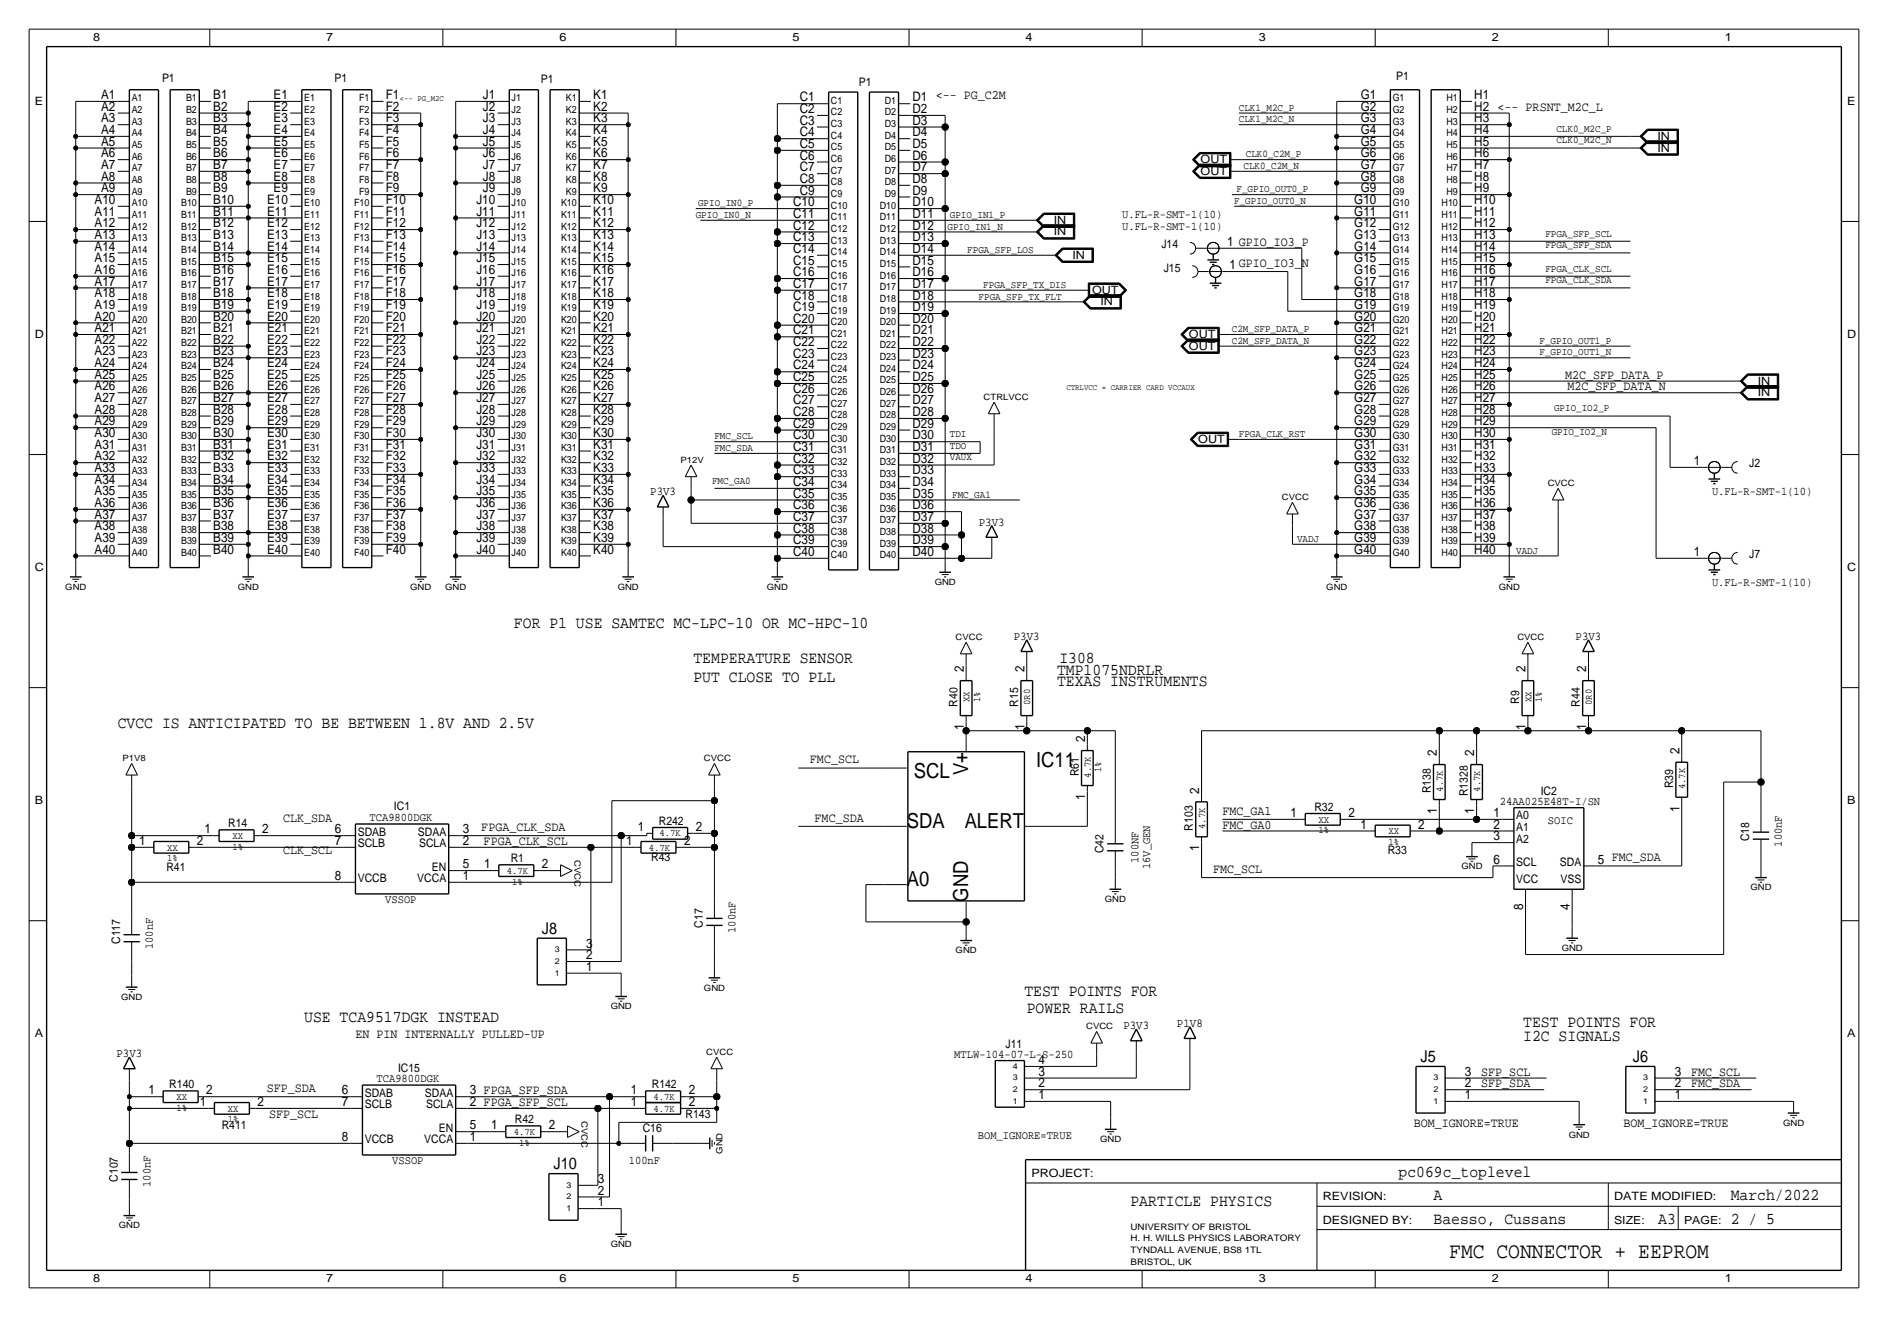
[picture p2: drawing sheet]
<svg xmlns="http://www.w3.org/2000/svg" width="411mm" height="287mm" viewBox="0 0 411 287" stroke-linecap="round" stroke-linejoin="round" font-family="sans-serif">
<defs><g id="words">
<text font-size="4.8" x="315.8" y="274.1">FMC CONNECTOR + EEPROM</text>
<g font-size="4.5">
<text x="225.8" y="167.1">IC11</text>
<text x="199.1" y="169.6">SCL</text>
<text x="211" y="168.9" transform="rotate(-90 211 168.9)">V+</text>
<text x="197.7" y="180.5">SDA</text>
<text x="210.2" y="180.5">ALERT</text>
<text x="197.7" y="193.2">A0</text>
<text x="211" y="196.5" transform="rotate(-90 211 196.5)">GND</text>
</g>
<g font-size="3.6">
<text x="112" y="136.9">FOR P1 USE SAMTEC MC-LPC-10 OR MC-HPC-10</text>
<text x="151.1" y="148.6">PUT CLOSE TO PLL</text>
<text x="151.1" y="144.5">TEMPERATURE SENSOR</text>
<text x="230.4" y="149.6">TEXAS INSTRUMENTS</text>
<text x="230.4" y="147.1">TMP1075NDRLR</text>
<text x="230.9" y="144.5">I308</text>
<text x="25.7" y="158.7">CVCC IS ANTICIPATED TO BE BETWEEN 1.8V AND 2.5V</text>
<text x="223.3" y="217.2">TEST POINTS FOR</text>
<text x="223.8" y="220.7">POWER RAILS</text>
<text x="66.3" y="222.8">USE TCA9517DGK INSTEAD</text>
<text x="332" y="226.8">I2C SIGNALS</text>
<text x="332" y="223.8">TEST POINTS FOR</text>
<text x="304.8" y="256.5">pc069c_toplevel</text>
<text x="246.4" y="262.9">PARTICLE PHYSICS</text>
<text x="312.4" y="261.6">A</text>
<text x="377.2" y="261.6">March/2022</text>
<text x="312.4" y="266.7">Baesso, Cussans</text>
<text x="361.4" y="266.7">A3</text>
<text x="377.2" y="266.7">2 / 5</text>
</g>
<g font-size="3.5">
<text x="118.1" y="203.5">J8</text>
<text x="309.6" y="231.4">J5</text>
<text x="355.9" y="231.4">J6</text>
<text x="120.6" y="254.8">J10</text>
</g>
<g font-size="2.9">
<text x="22" y="21.6">A1</text>
<text x="46.5" y="21.6">B1</text>
<text x="59.6" y="21.6">E1</text>
<text x="84.1" y="21.6">F1</text>
<text x="105.3" y="21.6">J1</text>
<text x="129.3" y="21.6">K1</text>
<text x="174.3" y="22.1">C1</text>
<text x="198.9" y="22.1">D1 &lt;-- PG_C2M</text>
<text x="296.6" y="21.6">G1</text>
<text x="321.3" y="21.6">H1</text>
<text x="22" y="29.2">A4</text>
<text x="22" y="26.7">A3</text>
<text x="22" y="24.1">A2</text>
<text x="46.5" y="29.2">B4</text>
<text x="46.5" y="26.7">B3</text>
<text x="46.5" y="24.1">B2</text>
<text x="59.6" y="29.2">E4</text>
<text x="59.6" y="26.7">E3</text>
<text x="59.6" y="24.1">E2</text>
<text x="84.1" y="29.2">F4</text>
<text x="84.1" y="26.7">F3</text>
<text x="84.1" y="24.1">F2</text>
<text x="105.3" y="29.2">J4</text>
<text x="105.3" y="26.7">J3</text>
<text x="105.3" y="24.1">J2</text>
<text x="129.3" y="29.2">K4</text>
<text x="129.3" y="26.7">K3</text>
<text x="129.3" y="24.1">K2</text>
<text x="174.3" y="24.6">C2</text>
<text x="174.3" y="27.2">C3</text>
<text x="174.3" y="29.7">C4</text>
<text x="198.9" y="27.2">D3</text>
<text x="198.9" y="29.7">D4</text>
<text x="198.9" y="24.6">D2</text>
<text x="296.6" y="29.2">G4</text>
<text x="296.6" y="24.1">G2</text>
<text x="296.6" y="26.7">G3</text>
<text x="321.3" y="26.7">H3</text>
<text x="321.3" y="24.1">H2 &lt;-- PRSNT_M2C_L</text>
<text x="321.3" y="29.2">H4</text>
<text x="22" y="34.3">A6</text>
<text x="22" y="31.7">A5</text>
<text x="46.5" y="31.7">B5</text>
<text x="46.5" y="34.3">B6</text>
<text x="59.6" y="34.3">E6</text>
<text x="59.6" y="31.7">E5</text>
<text x="84.1" y="34.3">F6</text>
<text x="84.1" y="31.7">F5</text>
<text x="105.3" y="34.3">J6</text>
<text x="105.3" y="31.7">J5</text>
<text x="129.3" y="31.8">K5</text>
<text x="129.3" y="34.3">K6</text>
<text x="174.3" y="34.8">C6</text>
<text x="174.3" y="32.3">C5</text>
<text x="198.9" y="32.3">D5</text>
<text x="198.9" y="34.8">D6</text>
<text x="296.6" y="34.3">G6</text>
<text x="296.6" y="31.8">G5</text>
<text x="321.3" y="34.3">H6</text>
<text x="321.3" y="31.8">H5</text>
<text x="22" y="41.9">A9</text>
<text x="22" y="39.4">A8</text>
<text x="22" y="36.8">A7</text>
<text x="46.5" y="41.9">B9</text>
<text x="46.5" y="39.4">B8</text>
<text x="46.5" y="36.8">B7</text>
<text x="59.6" y="41.9">E9</text>
<text x="59.6" y="39.4">E8</text>
<text x="59.6" y="36.8">E7</text>
<text x="84.1" y="36.8">F7</text>
<text x="84.1" y="41.9">F9</text>
<text x="84.1" y="39.4">F8</text>
<text x="105.3" y="41.9">J9</text>
<text x="105.3" y="39.4">J8</text>
<text x="105.3" y="36.8">J7</text>
<text x="129.3" y="41.9">K9</text>
<text x="129.3" y="36.8">K7</text>
<text x="129.3" y="39.4">K8</text>
<text x="174.3" y="37.3">C7</text>
<text x="174.3" y="39.9">C8</text>
<text x="198.9" y="39.9">D8</text>
<text x="198.9" y="37.3">D7</text>
<text x="296.6" y="41.9">G9</text>
<text x="296.6" y="39.4">G8</text>
<text x="296.6" y="36.8">G7</text>
<text x="321.3" y="39.4">H8</text>
<text x="321.3" y="41.9">H9</text>
<text x="321.3" y="36.8">H7</text>
<text x="20.6" y="47">A11</text>
<text x="20.6" y="44.4">A10</text>
<text x="46.5" y="47">B11</text>
<text x="46.5" y="44.4">B10</text>
<text x="58.2" y="44.4">E10</text>
<text x="58.2" y="47">E11</text>
<text x="84.1" y="47">F11</text>
<text x="84.1" y="44.4">F10</text>
<text x="103.8" y="47">J11</text>
<text x="103.8" y="44.4">J10</text>
<text x="129.3" y="47">K11</text>
<text x="129.3" y="44.4">K10</text>
<text x="172.9" y="45">C10</text>
<text x="172.9" y="47.5">C11</text>
<text x="174.3" y="42.4">C9</text>
<text x="198.9" y="47.5">D11</text>
<text x="198.9" y="45">D10</text>
<text x="198.9" y="42.4">D9</text>
<text x="295.2" y="44.5">G10</text>
<text x="295.2" y="47">G11</text>
<text x="321.3" y="47">H11</text>
<text x="321.3" y="44.5">H10</text>
<text x="20.6" y="52.1">A13</text>
<text x="20.6" y="49.5">A12</text>
<text x="46.5" y="52.1">B13</text>
<text x="46.5" y="49.5">B12</text>
<text x="58.2" y="52.1">E13</text>
<text x="58.2" y="49.5">E12</text>
<text x="84.1" y="52.1">F13</text>
<text x="84.1" y="49.5">F12</text>
<text x="103.8" y="52.1">J13</text>
<text x="103.8" y="49.5">J12</text>
<text x="129.3" y="49.5">K12</text>
<text x="129.3" y="52.1">K13</text>
<text x="172.9" y="50">C12</text>
<text x="172.9" y="52.6">C13</text>
<text x="198.9" y="50">D12</text>
<text x="198.9" y="52.6">D13</text>
<text x="267.5" y="53.6">1 GPIO_IO3_P</text>
<text x="295.2" y="49.5">G12</text>
<text x="295.2" y="52.1">G13</text>
<text x="321.3" y="49.5">H12</text>
<text x="321.3" y="52.1">H13</text>
<text x="20.6" y="59.7">A16</text>
<text x="20.6" y="57.2">A15</text>
<text x="20.6" y="54.6">A14</text>
<text x="46.5" y="59.7">B16</text>
<text x="46.5" y="57.2">B15</text>
<text x="46.5" y="54.6">B14</text>
<text x="58.2" y="54.6">E14</text>
<text x="58.2" y="57.1">E15</text>
<text x="58.2" y="59.7">E16</text>
<text x="84.1" y="54.6">F14</text>
<text x="84.1" y="57.1">F15</text>
<text x="84.1" y="59.7">F16</text>
<text x="103.8" y="54.6">J14</text>
<text x="103.8" y="59.7">J16</text>
<text x="103.8" y="57.1">J15</text>
<text x="129.3" y="57.2">K15</text>
<text x="129.3" y="59.7">K16</text>
<text x="129.3" y="54.6">K14</text>
<text x="172.9" y="55.1">C14</text>
<text x="172.9" y="57.7">C15</text>
<text x="198.9" y="57.7">D15</text>
<text x="198.9" y="55.1">D14</text>
<text x="268" y="58.7">1 GPIO_IO3_N</text>
<text x="295.2" y="59.7">G16</text>
<text x="295.2" y="54.6">G14</text>
<text x="295.2" y="57.2">G15</text>
<text x="321.3" y="57.2">H15</text>
<text x="321.3" y="59.7">H16</text>
<text x="321.3" y="54.6">H14</text>
<text x="20.6" y="62.2">A17</text>
<text x="20.6" y="64.8">A18</text>
<text x="46.5" y="64.8">B18</text>
<text x="46.5" y="62.2">B17</text>
<text x="58.2" y="64.8">E18</text>
<text x="58.2" y="62.2">E17</text>
<text x="84.1" y="64.8">F18</text>
<text x="84.1" y="62.2">F17</text>
<text x="103.8" y="64.8">J18</text>
<text x="103.8" y="62.2">J17</text>
<text x="129.3" y="64.8">K18</text>
<text x="129.3" y="62.2">K17</text>
<text x="172.9" y="60.2">C16</text>
<text x="172.9" y="65.3">C18</text>
<text x="172.9" y="62.7">C17</text>
<text x="198.9" y="60.2">D16</text>
<text x="198.9" y="65.3">D18</text>
<text x="198.9" y="62.7">D17</text>
<text x="295.2" y="64.8">G18</text>
<text x="295.2" y="62.2">G17</text>
<text x="321.3" y="64.8">H18</text>
<text x="321.3" y="62.2">H17</text>
<text x="20.6" y="69.8">A20</text>
<text x="20.6" y="67.3">A19</text>
<text x="46.5" y="69.9">B20</text>
<text x="46.5" y="67.3">B19</text>
<text x="58.2" y="69.8">E20</text>
<text x="58.2" y="67.3">E19</text>
<text x="84.1" y="67.3">F19</text>
<text x="84.1" y="69.8">F20</text>
<text x="103.8" y="69.8">J20</text>
<text x="103.8" y="67.3">J19</text>
<text x="129.3" y="67.3">K19</text>
<text x="129.3" y="69.8">K20</text>
<text x="172.9" y="70.4">C20</text>
<text x="172.9" y="67.8">C19</text>
<text x="198.9" y="67.8">D19</text>
<text x="198.9" y="70.4">D20</text>
<text x="295.2" y="67.3">G19</text>
<text x="295.2" y="69.9">G20</text>
<text x="321.3" y="69.9">H20</text>
<text x="321.3" y="67.3">H19</text>
<text x="20.6" y="74.9">A22</text>
<text x="20.6" y="72.4">A21</text>
<text x="20.6" y="77.5">A23</text>
<text x="46.5" y="72.4">B21</text>
<text x="46.5" y="77.5">B23</text>
<text x="46.5" y="74.9">B22</text>
<text x="58.2" y="77.5">E23</text>
<text x="58.2" y="74.9">E22</text>
<text x="58.2" y="72.4">E21</text>
<text x="84.1" y="77.5">F23</text>
<text x="84.1" y="74.9">F22</text>
<text x="84.1" y="72.4">F21</text>
<text x="103.8" y="77.5">J23</text>
<text x="103.8" y="74.9">J22</text>
<text x="103.8" y="72.4">J21</text>
<text x="129.3" y="77.5">K23</text>
<text x="129.3" y="74.9">K22</text>
<text x="129.3" y="72.4">K21</text>
<text x="172.9" y="72.9">C21</text>
<text x="172.9" y="78">C23</text>
<text x="172.9" y="75.4">C22</text>
<text x="198.9" y="75.4">D22</text>
<text x="198.9" y="72.9">D21</text>
<text x="198.9" y="78">D23</text>
<text x="295.2" y="74.9">G22</text>
<text x="295.2" y="77.5">G23</text>
<text x="295.2" y="72.4">G21</text>
<text x="321.3" y="74.9">H22</text>
<text x="321.3" y="77.5">H23</text>
<text x="321.3" y="72.4">H21</text>
<text x="20.6" y="80">A24</text>
<text x="20.6" y="82.5">A25</text>
<text x="46.5" y="82.5">B25</text>
<text x="46.5" y="80">B24</text>
<text x="58.2" y="82.5">E25</text>
<text x="58.2" y="80">E24</text>
<text x="84.1" y="82.5">F25</text>
<text x="84.1" y="80">F24</text>
<text x="103.8" y="82.5">J25</text>
<text x="103.8" y="80">J24</text>
<text x="129.3" y="80">K24</text>
<text x="129.3" y="82.5">K25</text>
<text x="172.9" y="80.5">C24</text>
<text x="172.9" y="83.1">C25</text>
<text x="198.9" y="80.5">D24</text>
<text x="198.9" y="83.1">D25</text>
<text x="295.2" y="82.5">G25</text>
<text x="295.2" y="80">G24</text>
<text x="321.3" y="82.5">H25</text>
<text x="321.3" y="80">H24</text>
<text x="341.1" y="82.5">M2C_SFP_DATA_P</text>
<text x="20.6" y="85.1">A26</text>
<text x="20.6" y="87.6">A27</text>
<text x="46.5" y="87.6">B27</text>
<text x="46.5" y="85.1">B26</text>
<text x="58.2" y="85.1">E26</text>
<text x="58.2" y="87.6">E27</text>
<text x="84.1" y="87.6">F27</text>
<text x="84.1" y="85.1">F26</text>
<text x="103.8" y="85.1">J26</text>
<text x="103.8" y="87.6">J27</text>
<text x="129.3" y="85.1">K26</text>
<text x="129.3" y="87.6">K27</text>
<text x="172.9" y="88.1">C27</text>
<text x="172.9" y="85.6">C26</text>
<text x="198.9" y="85.6">D26</text>
<text x="198.9" y="88.1">D27</text>
<text x="295.2" y="87.6">G27</text>
<text x="295.2" y="85.1">G26</text>
<text x="321.3" y="85.1">H26</text>
<text x="321.3" y="87.6">H27</text>
<text x="341.6" y="85.1">M2C_SFP_DATA_N</text>
<text x="20.6" y="95.2">A30</text>
<text x="20.6" y="92.7">A29</text>
<text x="20.6" y="90.2">A28</text>
<text x="46.5" y="95.2">B30</text>
<text x="46.5" y="92.7">B29</text>
<text x="46.5" y="90.2">B28</text>
<text x="58.2" y="90.2">E28</text>
<text x="58.2" y="92.7">E29</text>
<text x="58.2" y="95.2">E30</text>
<text x="84.1" y="95.2">F30</text>
<text x="84.1" y="92.7">F29</text>
<text x="84.1" y="90.2">F28</text>
<text x="103.8" y="95.2">J30</text>
<text x="103.8" y="92.7">J29</text>
<text x="103.8" y="90.2">J28</text>
<text x="129.3" y="95.2">K30</text>
<text x="129.3" y="92.7">K29</text>
<text x="129.3" y="90.2">K28</text>
<text x="172.9" y="90.7">C28</text>
<text x="172.9" y="95.8">C30</text>
<text x="172.9" y="93.2">C29</text>
<text x="198.9" y="93.2">D29</text>
<text x="198.9" y="95.8">D30</text>
<text x="198.9" y="90.7">D28</text>
<text x="295.2" y="95.2">G30</text>
<text x="295.2" y="90.2">G28</text>
<text x="295.2" y="92.7">G29</text>
<text x="321.3" y="90.2">H28</text>
<text x="321.3" y="95.3">H30</text>
<text x="321.3" y="92.7">H29</text>
<text x="20.6" y="100.3">A32</text>
<text x="20.6" y="97.8">A31</text>
<text x="46.5" y="97.8">B31</text>
<text x="46.5" y="100.3">B32</text>
<text x="58.2" y="100.3">E32</text>
<text x="58.2" y="97.8">E31</text>
<text x="84.1" y="97.8">F31</text>
<text x="84.1" y="100.3">F32</text>
<text x="103.8" y="97.8">J31</text>
<text x="103.8" y="100.3">J32</text>
<text x="129.3" y="100.3">K32</text>
<text x="129.3" y="97.8">K31</text>
<text x="172.9" y="100.8">C32</text>
<text x="172.9" y="98.3">C31</text>
<text x="198.9" y="98.3">D31</text>
<text x="198.9" y="100.8">D32</text>
<text x="295.2" y="100.3">G32</text>
<text x="295.2" y="97.8">G31</text>
<text x="321.3" y="97.8">H31</text>
<text x="321.3" y="100.3">H32</text>
<text x="369.2" y="101.3">1</text>
<text x="20.6" y="105.4">A34</text>
<text x="20.6" y="102.9">A33</text>
<text x="20.6" y="108">A35</text>
<text x="46.5" y="107.9">B35</text>
<text x="46.5" y="102.9">B33</text>
<text x="46.5" y="105.4">B34</text>
<text x="58.2" y="105.4">E34</text>
<text x="58.2" y="108">E35</text>
<text x="58.2" y="102.9">E33</text>
<text x="84.1" y="107.9">F35</text>
<text x="84.1" y="105.4">F34</text>
<text x="84.1" y="102.9">F33</text>
<text x="103.8" y="108">J35</text>
<text x="103.8" y="102.9">J33</text>
<text x="103.8" y="105.4">J34</text>
<text x="129.3" y="107.9">K35</text>
<text x="129.3" y="105.4">K34</text>
<text x="129.3" y="102.9">K33</text>
<text x="172.9" y="103.4">C33</text>
<text x="172.9" y="105.9">C34</text>
<text x="198.9" y="103.4">D33</text>
<text x="198.9" y="105.9">D34</text>
<text x="295.2" y="108">G35</text>
<text x="295.2" y="102.9">G33</text>
<text x="295.2" y="105.4">G34</text>
<text x="321.3" y="102.9">H33</text>
<text x="321.3" y="105.4">H34</text>
<text x="321.3" y="108">H35</text>
<text x="20.6" y="110.5">A36</text>
<text x="20.6" y="113">A37</text>
<text x="46.5" y="110.5">B36</text>
<text x="46.5" y="113">B37</text>
<text x="58.2" y="110.5">E36</text>
<text x="58.2" y="113">E37</text>
<text x="84.1" y="113">F37</text>
<text x="84.1" y="110.5">F36</text>
<text x="103.8" y="113">J37</text>
<text x="103.8" y="110.5">J36</text>
<text x="129.3" y="113">K37</text>
<text x="129.3" y="110.5">K36</text>
<text x="172.9" y="111">C36</text>
<text x="172.9" y="113.5">C37</text>
<text x="172.9" y="108.5">C35</text>
<text x="198.9" y="113.5">D37</text>
<text x="198.9" y="111">D36</text>
<text x="198.9" y="108.5">D35</text>
<text x="295.2" y="113">G37</text>
<text x="295.2" y="110.5">G36</text>
<text x="321.3" y="110.5">H36</text>
<text x="321.3" y="113">H37</text>
<text x="20.6" y="118.1">A39</text>
<text x="20.6" y="115.6">A38</text>
<text x="46.5" y="115.6">B38</text>
<text x="46.5" y="118.1">B39</text>
<text x="58.2" y="118.1">E39</text>
<text x="58.2" y="115.6">E38</text>
<text x="84.1" y="115.6">F38</text>
<text x="84.1" y="118.1">F39</text>
<text x="103.8" y="118.1">J39</text>
<text x="103.8" y="115.6">J38</text>
<text x="129.3" y="118.1">K39</text>
<text x="129.3" y="115.6">K38</text>
<text x="172.9" y="116.1">C38</text>
<text x="172.9" y="118.6">C39</text>
<text x="198.9" y="118.6">D39</text>
<text x="198.9" y="116.1">D38</text>
<text x="295.2" y="118.1">G39</text>
<text x="295.2" y="115.6">G38</text>
<text x="321.3" y="115.6">H38</text>
<text x="321.3" y="118.1">H39</text>
<text x="20.6" y="120.7">A40</text>
<text x="46.5" y="120.6">B40</text>
<text x="58.2" y="120.7">E40</text>
<text x="84.1" y="120.6">F40</text>
<text x="103.8" y="120.7">J40</text>
<text x="129.3" y="120.6">K40</text>
<text x="172.9" y="121.2">C40</text>
<text x="198.9" y="121.2">D40</text>
<text x="295.2" y="120.7">G40</text>
<text x="321.3" y="120.7">H40</text>
<text x="369.2" y="121.2">1</text>
<text x="210.1" y="146.6" transform="rotate(-90 210.1 146.6)">2</text>
<text x="223.3" y="146.6" transform="rotate(-90 223.3 146.6)">2</text>
<text x="332.5" y="146.6" transform="rotate(-90 332.5 146.6)">2</text>
<text x="345.7" y="146.6" transform="rotate(-90 345.7 146.6)">2</text>
<text x="210.1" y="159.2" transform="rotate(-90 210.1 159.2)">1</text>
<text x="223.3" y="159.2" transform="rotate(-90 223.3 159.2)">1</text>
<text x="236.5" y="161.8" transform="rotate(-90 236.5 161.8)">2</text>
<text x="332.5" y="159.2" transform="rotate(-90 332.5 159.2)">1</text>
<text x="345.7" y="159.2" transform="rotate(-90 345.7 159.2)">1</text>
<text x="176.5" y="166.4">FMC_SCL</text>
<text x="313.2" y="164.8" transform="rotate(-90 313.2 164.8)">2</text>
<text x="321.3" y="164.8" transform="rotate(-90 321.3 164.8)">2</text>
<text x="366" y="164.3" transform="rotate(-90 366 164.3)">2</text>
<text x="261.4" y="173" transform="rotate(-90 261.4 173)">2</text>
<text x="61.7" y="179.1">CLK_SDA</text>
<text x="177.5" y="179.1">FMC_SDA</text>
<text x="236.5" y="174.4" transform="rotate(-90 236.5 174.4)">1</text>
<text x="266.4" y="177.5">FMC_GA1</text>
<text x="281.3" y="178.1">1</text>
<text x="293.9" y="178.1">2</text>
<text x="313.2" y="177.4" transform="rotate(-90 313.2 177.4)">1</text>
<text x="321.3" y="177.4" transform="rotate(-90 321.3 177.4)">1</text>
<text x="325.5" y="178.1">1</text>
<text x="366" y="176.9" transform="rotate(-90 366 176.9)">1</text>
<text x="30.3" y="184.2">1</text>
<text x="42.9" y="184.2">2</text>
<text x="44.6" y="181.6">1</text>
<text x="57.1" y="181.6">2</text>
<text x="73" y="184.2">7</text>
<text x="73" y="181.6">6</text>
<text x="100.8" y="184.2">2</text>
<text x="100.8" y="181.6">3</text>
<text x="104.9" y="181.1">FPGA_CLK_SDA</text>
<text x="105.4" y="184.1">FPGA_CLK_SCL</text>
<text x="136.5" y="184.1">1</text>
<text x="139" y="181.1">1</text>
<text x="149.1" y="184.1">2</text>
<text x="151.6" y="181.1">2</text>
<text x="261.4" y="185.6" transform="rotate(-90 261.4 185.6)">1</text>
<text x="266.4" y="180.6">FMC_GA0</text>
<text x="296.5" y="180.6">1</text>
<text x="309.1" y="180.6">2</text>
<text x="325.5" y="183.1">3</text>
<text x="325.5" y="180.6">2</text>
<text x="61.7" y="186.2">CLK_SCL</text>
<text x="73" y="191.8">8</text>
<text x="100.8" y="191.8">1</text>
<text x="100.8" y="189.2">5</text>
<text x="105.5" y="189.2">1</text>
<text x="118.1" y="189.2">2</text>
<text x="264.4" y="190.2">FMC_SCL</text>
<text x="325.5" y="188.2">6</text>
<text x="348.2" y="188.2">5 FMC_SDA</text>
<text x="332" y="198.3" transform="rotate(-90 332 198.3)">8</text>
<text x="342.1" y="198.3" transform="rotate(-90 342.1 198.3)">4</text>
<text x="127.8" y="209">2</text>
<text x="127.8" y="206.5">3</text>
<text x="127.8" y="211.6">1</text>
<text x="77.5" y="226.3">EN PIN INTERNALLY PULLED-UP</text>
<text x="226.3" y="231.9">4</text>
<text x="32.4" y="238.5">1</text>
<text x="45" y="238.5">2</text>
<text x="58.2" y="238">SFP_SDA</text>
<text x="74.5" y="238.5">6</text>
<text x="102.4" y="238.5">3 FPGA_SFP_SDA</text>
<text x="137.5" y="238.5">1</text>
<text x="150.1" y="238.5">2</text>
<text x="226.3" y="239.5">1</text>
<text x="226.3" y="237">2</text>
<text x="226.3" y="234.4">3</text>
<text x="319.3" y="234.4">3</text>
<text x="319.3" y="239.5">1</text>
<text x="319.3" y="237">2</text>
<text x="322.8" y="234.4">SFP_SCL</text>
<text x="322.8" y="237">SFP_SDA</text>
<text x="365" y="234.4">3</text>
<text x="365" y="237">2</text>
<text x="365" y="239.5">1</text>
<text x="368.6" y="237">FMC_SDA</text>
<text x="368.6" y="234.4">FMC_SCL</text>
<text x="43.5" y="241">1</text>
<text x="56.1" y="241">2</text>
<text x="58.7" y="243.6">SFP_SCL</text>
<text x="74.5" y="241">7</text>
<text x="102.4" y="241">2 FPGA_SFP_SCL</text>
<text x="137.5" y="241">1</text>
<text x="150.1" y="241">2</text>
<text x="308.1" y="245.6">BOM_IGNORE=TRUE</text>
<text x="353.8" y="245.6">BOM_IGNORE=TRUE</text>
<text x="74.5" y="248.7">8</text>
<text x="102.4" y="248.7">1</text>
<text x="102.4" y="246.1">5</text>
<text x="107" y="246.1">1</text>
<text x="119.6" y="246.1">2</text>
<text x="130.3" y="257.8">3</text>
<text x="130.3" y="260.4">2</text>
<text x="130.3" y="262.9">1</text>
</g>
<g font-size="2.6">
<text x="35.3" y="17.8">P1</text>
<text x="72.9" y="17.8">P1</text>
<text x="304.3" y="17.5">P1</text>
<text x="117.9" y="18">P1</text>
<text x="187.2" y="18.8">P1</text>
<text x="244.6" y="47.5">U.FL-R-SMT-1(10)</text>
<text x="244.6" y="50">U.FL-R-SMT-1(10)</text>
<text x="253.1" y="54.1">J14</text>
<text x="253.6" y="59.2">J15</text>
<text x="381.3" y="101.9">J2</text>
<text x="141.7" y="107.9">P3V3</text>
<text x="373.1" y="107.9">U.FL-R-SMT-1(10)</text>
<text x="213.3" y="114.6">P3V3</text>
<text x="381.3" y="121.7">J7</text>
<text x="373.1" y="127.8">U.FL-R-SMT-1(10)</text>
<text x="221" y="139.4">P3V3</text>
<text x="343.4" y="139.4">P3V3</text>
<text x="208.7" y="154" transform="rotate(-90 208.7 154)">R40</text>
<text x="221.9" y="154" transform="rotate(-90 221.9 154)">R15</text>
<text x="331.1" y="153.3" transform="rotate(-90 331.1 153.3)">R9</text>
<text x="344.3" y="154" transform="rotate(-90 344.3 154)">R44</text>
<text x="235.1" y="169.2" transform="rotate(-90 235.1 169.2)">R61</text>
<text x="311.8" y="172.9" transform="rotate(-90 311.8 172.9)">R138</text>
<text x="319.9" y="173.5" transform="rotate(-90 319.9 173.5)">R1328</text>
<text x="335.8" y="173.2">IC2</text>
<text x="364.6" y="171.8" transform="rotate(-90 364.6 171.8)">R39</text>
<text x="80.5" y="178.9">TCA9800DGK</text>
<text x="85.9" y="176.6">IC1</text>
<text x="143.6" y="179.7">R242</text>
<text x="286.5" y="176.7">R32</text>
<text x="326.9" y="175.5">24AA025E48T-I/SN</text>
<text x="330.5" y="178.6">A0</text>
<text x="337.4" y="179.6">SOIC</text>
<text x="49.7" y="180.2">R14</text>
<text x="78" y="184.7">SCLB</text>
<text x="78" y="182.1">SDAB</text>
<text x="91.1" y="182.1">SDAA</text>
<text x="91.3" y="184.7">SCLA</text>
<text x="240.5" y="185.9" transform="rotate(-90 240.5 185.9)">C42</text>
<text x="260" y="181" transform="rotate(-90 260 181)">R103</text>
<text x="330.5" y="183.6">A2</text>
<text x="330.5" y="181.1">A1</text>
<text x="381.3" y="183.4" transform="rotate(-90 381.3 183.4)">C18</text>
<text x="388.4" y="184.5" transform="rotate(-90 388.4 184.5)">100nF</text>
<text x="36.3" y="189.7">R41</text>
<text x="94.1" y="189.7">EN</text>
<text x="111.3" y="187.9">R1</text>
<text x="141.9" y="187.7">R43</text>
<text x="248.2" y="188.1" transform="rotate(-90 248.2 188.1)">100NF</text>
<text x="250.7" y="189.4" transform="rotate(-90 250.7 189.4)">16V_GEN</text>
<text x="302.5" y="186.2">R33</text>
<text x="330.5" y="188.7">SCL</text>
<text x="340" y="188.7">SDA</text>
<text x="78" y="192.3">VCCB</text>
<text x="84" y="196.7">VSSOP</text>
<text x="90.9" y="192.3">VCCA</text>
<text x="330.5" y="192.5">VCC</text>
<text x="340.1" y="192.5">VSS</text>
<text x="153.2" y="202.2" transform="rotate(-90 153.2 202.2)">C17</text>
<text x="160.3" y="203.3" transform="rotate(-90 160.3 203.3)">100nF</text>
<text x="26.2" y="205.7" transform="rotate(-90 26.2 205.7)">C117</text>
<text x="33.3" y="206.9" transform="rotate(-90 33.3 206.9)">100nF</text>
<text x="244.8" y="224.3">P3V3</text>
<text x="256.5" y="223.8">P1V8</text>
<text x="25.4" y="230.4">P3V3</text>
<text x="86.7" y="233.5">IC15</text>
<text x="208" y="230.6">MTLW-104-07-L-S-250</text>
<text x="219.1" y="228.3">J11</text>
<text x="36.9" y="237.1">R140</text>
<text x="79.5" y="239">SDAB</text>
<text x="82.1" y="235.8">TCA9800DGK</text>
<text x="92.6" y="239">SDAA</text>
<text x="142.1" y="237.1">R142</text>
<text x="79.5" y="241.6">SCLB</text>
<text x="92.9" y="241.6">SCLA</text>
<text x="112.2" y="244.8">R42</text>
<text x="149.4" y="243.6">R143</text>
<text x="48.3" y="246.1">R411</text>
<text x="79.5" y="249.2">VCCB</text>
<text x="92.5" y="249.2">VCCA</text>
<text x="95.6" y="246.6">EN</text>
<text x="140.1" y="246.6">C16</text>
<text x="213.1" y="248.2">BOM_IGNORE=TRUE</text>
<text x="25.7" y="257.6" transform="rotate(-90 25.7 257.6)">C107</text>
<text x="85.5" y="253.6">VSSOP</text>
<text x="137" y="253.7">100nF</text>
<text x="32.8" y="258.7" transform="rotate(-90 32.8 258.7)">100nF</text>
</g>
<g font-size="2.5">
<text x="20.3" y="8.9">8</text>
<text x="71.1" y="8.9">7</text>
<text x="121.9" y="8.9">6</text>
<text x="172.7" y="8.9">5</text>
<text x="223.5" y="8.9">4</text>
<text x="274.3" y="8.9">3</text>
<text x="325.1" y="8.9">2</text>
<text x="375.9" y="8.9">1</text>
<text x="7.6" y="22.9">E</text>
<text x="402.6" y="22.9">E</text>
<text x="261.7" y="35.6">OUT</text>
<text x="361.2" y="33">IN</text>
<text x="361.2" y="30.5">IN</text>
<text x="261.7" y="38.1">OUT</text>
<text x="229.7" y="48.8">IN</text>
<text x="229.7" y="51.3">IN</text>
<text x="233.7" y="56.4">IN</text>
<text x="238" y="64">OUT</text>
<text x="239.8" y="66.5">IN</text>
<text x="7.6" y="73.7">D</text>
<text x="259.1" y="76.2">OUT</text>
<text x="259.1" y="73.7">OUT</text>
<text x="402.6" y="73.7">D</text>
<text x="383.1" y="83.8">IN</text>
<text x="383.1" y="86.4">IN</text>
<text x="261.2" y="96.5">OUT</text>
<text x="7.6" y="124.5">C</text>
<text x="402.6" y="124.5">C</text>
<text x="7.6" y="175.3">B</text>
<text x="402.6" y="175.3">B</text>
<text x="7.6" y="226.1">A</text>
<text x="402.6" y="226.1">A</text>
<text x="224.8" y="256.5">PROJECT:</text>
<text x="288.3" y="261.6">REVISION:</text>
<text x="351.8" y="261.6">DATE MODIFIED:</text>
<text x="288.3" y="266.7">DESIGNED BY:</text>
<text x="20.3" y="279.4">8</text>
<text x="71.1" y="279.4">7</text>
<text x="121.9" y="279.4">6</text>
<text x="172.7" y="279.4">5</text>
<text x="223.5" y="279.4">4</text>
<text x="274.3" y="279.4">3</text>
<text x="325.1" y="279.4">2</text>
<text x="375.9" y="279.4">1</text>
</g>
<g font-size="2.4">
<text x="351.8" y="266.7">SIZE:</text>
<text x="367" y="266.7">PAGE:</text>
</g>
<g font-size="2.3">
<text x="270" y="24.1">CLK1_M2C_P</text>
<text x="270" y="26.7">CLK1_M2C_N</text>
<text x="339.2" y="28.7">CLK0_M2C_P</text>
<text x="271.5" y="34.3">CLK0_C2M_P</text>
<text x="339.2" y="31.2">CLK0_M2C_N</text>
<text x="269.5" y="41.9">F_GPIO_OUT0_P</text>
<text x="271" y="36.8">CLK0_C2M_N</text>
<text x="151.6" y="47.5">GPIO_IN0_N</text>
<text x="152.1" y="45">GPIO_IN0_P</text>
<text x="207" y="47.5">GPIO_IN1_P</text>
<text x="269" y="44.4">F_GPIO_OUT0_N</text>
<text x="206.5" y="50">GPIO_IN1_N</text>
<text x="336.8" y="51.6">FPGA_SFP_SCL</text>
<text x="210.8" y="55.1">FPGA_SFP_LOS</text>
<text x="336.8" y="59.2">FPGA_CLK_SCL</text>
<text x="336.8" y="54.1">FPGA_SFP_SDA</text>
<text x="213.3" y="65.3">FPGA_SFP_TX_FLT</text>
<text x="214.3" y="62.7">FPGA_SFP_TX_DIS</text>
<text x="336.8" y="61.7">FPGA_CLK_SDA</text>
<text x="268.5" y="74.9">C2M_SFP_DATA_N</text>
<text x="268.5" y="72.4">C2M_SFP_DATA_P</text>
<text x="335.5" y="77.5">F_GPIO_OUT1_N</text>
<text x="335.5" y="74.9">F_GPIO_OUT1_P</text>
<text x="338.7" y="89.7">GPIO_IO2_P</text>
<text x="155.7" y="95.8">FMC_SCL</text>
<text x="207" y="95.2">TDI</text>
<text x="270" y="95.3">FPGA_CLK_RST</text>
<text x="338.2" y="94.7">GPIO_IO2_N</text>
<text x="155.7" y="98.3">FMC_SDA</text>
<text x="207" y="100.3">VAUX</text>
<text x="207" y="97.8">TDO</text>
<text x="155.2" y="105.4">FMC_GA0</text>
<text x="207.5" y="108.5">FMC_GA1</text>
<text x="282.7" y="118.1">VADJ</text>
<text x="330.5" y="120.6">VADJ</text>
</g>
<g font-size="2.2">
<text x="28.7" y="22.1">A1</text>
<text x="40.5" y="22.1">B1</text>
<text x="66.3" y="22.1">E1</text>
<text x="78.2" y="22.1">F1</text>
<text x="111.5" y="22.1">J1</text>
<text x="123.4" y="22.1">K1</text>
<text x="181.1" y="22.6">C1</text>
<text x="192.8" y="22.6">D1</text>
<text x="303.5" y="22.1">G1</text>
<text x="315.3" y="22.1">H1</text>
<text x="28.7" y="29.7">A4</text>
<text x="28.7" y="27.2">A3</text>
<text x="28.7" y="24.6">A2</text>
<text x="40.5" y="29.7">B4</text>
<text x="40.5" y="27.2">B3</text>
<text x="40.5" y="24.6">B2</text>
<text x="66.3" y="29.7">E4</text>
<text x="66.3" y="27.2">E3</text>
<text x="66.3" y="24.6">E2</text>
<text x="78.2" y="29.7">F4</text>
<text x="78.2" y="27.2">F3</text>
<text x="78.2" y="24.6">F2</text>
<text x="111.5" y="29.7">J4</text>
<text x="111.5" y="27.2">J3</text>
<text x="111.5" y="24.6">J2</text>
<text x="123.4" y="29.7">K4</text>
<text x="123.4" y="27.2">K3</text>
<text x="123.4" y="24.6">K2</text>
<text x="181.1" y="27.7">C3</text>
<text x="181.1" y="25.1">C2</text>
<text x="192.8" y="27.7">D3</text>
<text x="192.8" y="25.1">D2</text>
<text x="303.5" y="29.7">G4</text>
<text x="303.5" y="27.2">G3</text>
<text x="303.5" y="24.6">G2</text>
<text x="315.3" y="29.7">H4</text>
<text x="315.3" y="27.2">H3</text>
<text x="315.3" y="24.6">H2</text>
<text x="28.7" y="34.8">A6</text>
<text x="28.7" y="32.3">A5</text>
<text x="40.5" y="34.8">B6</text>
<text x="40.5" y="32.3">B5</text>
<text x="66.3" y="34.8">E6</text>
<text x="66.3" y="32.3">E5</text>
<text x="78.2" y="34.8">F6</text>
<text x="78.2" y="32.3">F5</text>
<text x="111.5" y="34.8">J6</text>
<text x="111.5" y="32.3">J5</text>
<text x="123.4" y="34.8">K6</text>
<text x="123.4" y="32.3">K5</text>
<text x="181.1" y="35.3">C6</text>
<text x="181.1" y="32.8">C5</text>
<text x="181.1" y="30.2">C4</text>
<text x="192.8" y="35.3">D6</text>
<text x="192.8" y="32.8">D5</text>
<text x="192.8" y="30.2">D4</text>
<text x="303.5" y="34.8">G6</text>
<text x="303.5" y="32.3">G5</text>
<text x="315.3" y="34.8">H6</text>
<text x="315.3" y="32.3">H5</text>
<text x="28.7" y="39.9">A8</text>
<text x="28.7" y="37.3">A7</text>
<text x="40.5" y="39.9">B8</text>
<text x="40.5" y="37.3">B7</text>
<text x="66.3" y="39.9">E8</text>
<text x="66.3" y="37.3">E7</text>
<text x="78.2" y="39.9">F8</text>
<text x="78.2" y="37.3">F7</text>
<text x="111.5" y="39.9">J8</text>
<text x="111.5" y="37.3">J7</text>
<text x="123.4" y="39.9">K8</text>
<text x="123.4" y="37.3">K7</text>
<text x="181.1" y="37.8">C7</text>
<text x="181.1" y="40.4">C8</text>
<text x="192.8" y="40.4">D8</text>
<text x="192.8" y="37.8">D7</text>
<text x="303.5" y="39.9">G8</text>
<text x="303.5" y="37.3">G7</text>
<text x="315.3" y="39.9">H8</text>
<text x="315.3" y="37.3">H7</text>
<text x="28.7" y="47.5">A11</text>
<text x="28.7" y="45">A10</text>
<text x="28.7" y="42.4">A9</text>
<text x="39.5" y="47.5">B11</text>
<text x="39.5" y="45">B10</text>
<text x="40.5" y="42.4">B9</text>
<text x="66.3" y="47.5">E11</text>
<text x="66.3" y="45">E10</text>
<text x="66.3" y="42.4">E9</text>
<text x="77.2" y="47.5">F11</text>
<text x="77.2" y="45">F10</text>
<text x="78.2" y="42.4">F9</text>
<text x="111.5" y="47.5">J11</text>
<text x="111.5" y="45">J10</text>
<text x="111.5" y="42.4">J9</text>
<text x="122.3" y="47.5">K11</text>
<text x="122.3" y="45">K10</text>
<text x="123.4" y="42.4">K9</text>
<text x="181.1" y="42.9">C9</text>
<text x="181.1" y="45.5">C10</text>
<text x="191.8" y="45.5">D10</text>
<text x="192.8" y="42.9">D9</text>
<text x="303.5" y="47.5">G11</text>
<text x="303.5" y="45">G10</text>
<text x="303.5" y="42.4">G9</text>
<text x="314.2" y="47.5">H11</text>
<text x="314.2" y="45">H10</text>
<text x="315.3" y="42.4">H9</text>
<text x="28.7" y="52.6">A13</text>
<text x="28.7" y="50">A12</text>
<text x="39.5" y="52.6">B13</text>
<text x="39.5" y="50">B12</text>
<text x="66.3" y="52.6">E13</text>
<text x="66.3" y="50">E12</text>
<text x="77.2" y="52.6">F13</text>
<text x="77.2" y="50">F12</text>
<text x="111.5" y="52.6">J13</text>
<text x="111.5" y="50">J12</text>
<text x="122.3" y="52.6">K13</text>
<text x="122.3" y="50">K12</text>
<text x="181.1" y="50.5">C12</text>
<text x="181.1" y="53.1">C13</text>
<text x="181.1" y="48">C11</text>
<text x="191.8" y="48">D11</text>
<text x="191.8" y="53.1">D13</text>
<text x="191.8" y="50.5">D12</text>
<text x="303.5" y="52.6">G13</text>
<text x="303.5" y="50">G12</text>
<text x="314.2" y="52.6">H13</text>
<text x="314.2" y="50">H12</text>
<text x="28.7" y="57.7">A15</text>
<text x="28.7" y="55.1">A14</text>
<text x="39.5" y="57.7">B15</text>
<text x="39.5" y="55.1">B14</text>
<text x="66.3" y="57.7">E15</text>
<text x="66.3" y="55.1">E14</text>
<text x="77.2" y="57.7">F15</text>
<text x="77.2" y="55.1">F14</text>
<text x="111.5" y="57.7">J15</text>
<text x="111.5" y="55.1">J14</text>
<text x="122.3" y="57.7">K15</text>
<text x="122.3" y="55.1">K14</text>
<text x="181.1" y="55.6">C14</text>
<text x="181.1" y="58.2">C15</text>
<text x="191.8" y="55.6">D14</text>
<text x="191.8" y="58.2">D15</text>
<text x="303.5" y="57.7">G15</text>
<text x="303.5" y="55.1">G14</text>
<text x="314.2" y="57.7">H15</text>
<text x="314.2" y="55.1">H14</text>
<text x="28.7" y="65.3">A18</text>
<text x="28.7" y="62.7">A17</text>
<text x="28.7" y="60.2">A16</text>
<text x="39.5" y="65.3">B18</text>
<text x="39.5" y="62.7">B17</text>
<text x="39.5" y="60.2">B16</text>
<text x="66.3" y="65.3">E18</text>
<text x="66.3" y="62.7">E17</text>
<text x="66.3" y="60.2">E16</text>
<text x="77.2" y="65.3">F18</text>
<text x="77.2" y="62.7">F17</text>
<text x="77.2" y="60.2">F16</text>
<text x="111.5" y="65.3">J18</text>
<text x="111.5" y="62.7">J17</text>
<text x="111.5" y="60.2">J16</text>
<text x="122.3" y="65.3">K18</text>
<text x="122.3" y="62.7">K17</text>
<text x="122.3" y="60.2">K16</text>
<text x="181.1" y="65.8">C18</text>
<text x="181.1" y="63.2">C17</text>
<text x="181.1" y="60.7">C16</text>
<text x="191.8" y="63.2">D17</text>
<text x="191.8" y="65.8">D18</text>
<text x="191.8" y="60.7">D16</text>
<text x="303.5" y="65.3">G18</text>
<text x="303.5" y="62.7">G17</text>
<text x="303.5" y="60.2">G16</text>
<text x="314.2" y="65.3">H18</text>
<text x="314.2" y="62.7">H17</text>
<text x="314.2" y="60.2">H16</text>
<text x="28.7" y="70.4">A20</text>
<text x="28.7" y="67.8">A19</text>
<text x="39.5" y="70.4">B20</text>
<text x="39.5" y="67.8">B19</text>
<text x="66.3" y="70.4">E20</text>
<text x="66.3" y="67.8">E19</text>
<text x="77.2" y="70.4">F20</text>
<text x="77.2" y="67.8">F19</text>
<text x="111.5" y="70.4">J20</text>
<text x="111.5" y="67.8">J19</text>
<text x="122.3" y="70.4">K20</text>
<text x="122.3" y="67.8">K19</text>
<text x="181.1" y="70.9">C20</text>
<text x="181.1" y="68.3">C19</text>
<text x="191.8" y="70.9">D20</text>
<text x="191.8" y="68.3">D19</text>
<text x="303.5" y="70.4">G20</text>
<text x="303.5" y="67.8">G19</text>
<text x="314.2" y="70.4">H20</text>
<text x="314.2" y="67.8">H19</text>
<text x="28.7" y="78">A23</text>
<text x="28.7" y="75.4">A22</text>
<text x="28.7" y="72.9">A21</text>
<text x="39.5" y="78">B23</text>
<text x="39.5" y="75.4">B22</text>
<text x="39.5" y="72.9">B21</text>
<text x="66.3" y="78">E23</text>
<text x="66.3" y="75.4">E22</text>
<text x="66.3" y="72.9">E21</text>
<text x="77.2" y="78">F23</text>
<text x="77.2" y="75.4">F22</text>
<text x="77.2" y="72.9">F21</text>
<text x="111.5" y="78">J23</text>
<text x="111.5" y="75.4">J22</text>
<text x="111.5" y="72.9">J21</text>
<text x="122.3" y="78">K23</text>
<text x="122.3" y="75.4">K22</text>
<text x="122.3" y="72.9">K21</text>
<text x="181.1" y="75.9">C22</text>
<text x="181.1" y="73.4">C21</text>
<text x="191.8" y="75.9">D22</text>
<text x="191.8" y="73.4">D21</text>
<text x="303.5" y="78">G23</text>
<text x="303.5" y="75.4">G22</text>
<text x="303.5" y="72.9">G21</text>
<text x="314.2" y="78">H23</text>
<text x="314.2" y="75.4">H22</text>
<text x="314.2" y="72.9">H21</text>
<text x="28.7" y="83.1">A25</text>
<text x="28.7" y="80.5">A24</text>
<text x="39.5" y="83.1">B25</text>
<text x="39.5" y="80.5">B24</text>
<text x="66.3" y="83.1">E25</text>
<text x="66.3" y="80.5">E24</text>
<text x="77.2" y="83.1">F25</text>
<text x="77.2" y="80.5">F24</text>
<text x="111.5" y="83.1">J25</text>
<text x="111.5" y="80.5">J24</text>
<text x="122.3" y="83.1">K25</text>
<text x="122.3" y="80.5">K24</text>
<text x="181.1" y="78.5">C23</text>
<text x="181.1" y="81">C24</text>
<text x="181.1" y="83.6">C25</text>
<text x="191.8" y="83.6">D25</text>
<text x="191.8" y="81">D24</text>
<text x="191.8" y="78.5">D23</text>
<text x="303.5" y="83.1">G25</text>
<text x="303.5" y="80.5">G24</text>
<text x="314.2" y="83.1">H25</text>
<text x="314.2" y="80.5">H24</text>
<text x="28.7" y="88.1">A27</text>
<text x="28.7" y="85.6">A26</text>
<text x="39.5" y="88.1">B27</text>
<text x="39.5" y="85.6">B26</text>
<text x="66.3" y="88.1">E27</text>
<text x="66.3" y="85.6">E26</text>
<text x="77.2" y="88.1">F27</text>
<text x="77.2" y="85.6">F26</text>
<text x="111.5" y="88.1">J27</text>
<text x="111.5" y="85.6">J26</text>
<text x="122.3" y="88.1">K27</text>
<text x="122.3" y="85.6">K26</text>
<text x="181.1" y="88.6">C27</text>
<text x="181.1" y="86.1">C26</text>
<text x="191.8" y="88.6">D27</text>
<text x="191.8" y="86.1">D26</text>
<text x="303.5" y="88.1">G27</text>
<text x="303.5" y="85.6">G26</text>
<text x="314.2" y="88.1">H27</text>
<text x="314.2" y="85.6">H26</text>
<text x="28.7" y="95.8">A30</text>
<text x="28.7" y="93.2">A29</text>
<text x="28.7" y="90.7">A28</text>
<text x="39.5" y="95.8">B30</text>
<text x="39.5" y="93.2">B29</text>
<text x="39.5" y="90.7">B28</text>
<text x="66.3" y="95.8">E30</text>
<text x="66.3" y="93.2">E29</text>
<text x="66.3" y="90.7">E28</text>
<text x="77.2" y="95.8">F30</text>
<text x="77.2" y="93.2">F29</text>
<text x="77.2" y="90.7">F28</text>
<text x="111.5" y="95.8">J30</text>
<text x="111.5" y="93.2">J29</text>
<text x="111.5" y="90.7">J28</text>
<text x="122.3" y="95.8">K30</text>
<text x="122.3" y="93.2">K29</text>
<text x="122.3" y="90.7">K28</text>
<text x="181.1" y="91.2">C28</text>
<text x="181.1" y="93.7">C29</text>
<text x="191.8" y="93.7">D29</text>
<text x="191.8" y="91.2">D28</text>
<text x="303.5" y="95.8">G30</text>
<text x="303.5" y="93.2">G29</text>
<text x="303.5" y="90.7">G28</text>
<text x="314.2" y="95.8">H30</text>
<text x="314.2" y="93.2">H29</text>
<text x="314.2" y="90.7">H28</text>
<text x="28.7" y="100.8">A32</text>
<text x="28.7" y="98.3">A31</text>
<text x="39.5" y="100.8">B32</text>
<text x="39.5" y="98.3">B31</text>
<text x="66.3" y="100.8">E32</text>
<text x="66.3" y="98.3">E31</text>
<text x="77.2" y="100.8">F32</text>
<text x="77.2" y="98.3">F31</text>
<text x="111.5" y="100.8">J32</text>
<text x="111.5" y="98.3">J31</text>
<text x="122.3" y="100.8">K32</text>
<text x="122.3" y="98.3">K31</text>
<text x="181.1" y="101.3">C32</text>
<text x="181.1" y="98.8">C31</text>
<text x="181.1" y="96.3">C30</text>
<text x="191.8" y="101.3">D32</text>
<text x="191.8" y="98.8">D31</text>
<text x="191.8" y="96.3">D30</text>
<text x="303.5" y="100.8">G32</text>
<text x="303.5" y="98.3">G31</text>
<text x="314.2" y="100.8">H32</text>
<text x="314.2" y="98.3">H31</text>
<text x="28.7" y="105.9">A34</text>
<text x="28.7" y="103.4">A33</text>
<text x="39.5" y="105.9">B34</text>
<text x="39.5" y="103.4">B33</text>
<text x="66.3" y="105.9">E34</text>
<text x="66.3" y="103.4">E33</text>
<text x="77.2" y="105.9">F34</text>
<text x="77.2" y="103.4">F33</text>
<text x="111.5" y="105.9">J34</text>
<text x="111.5" y="103.4">J33</text>
<text x="122.3" y="105.9">K34</text>
<text x="122.3" y="103.4">K33</text>
<text x="181.1" y="103.9">C33</text>
<text x="181.1" y="106.4">C34</text>
<text x="191.8" y="106.4">D34</text>
<text x="191.8" y="103.9">D33</text>
<text x="303.5" y="105.9">G34</text>
<text x="303.5" y="103.4">G33</text>
<text x="314.2" y="105.9">H34</text>
<text x="314.2" y="103.4">H33</text>
<text x="28.7" y="113.5">A37</text>
<text x="28.7" y="111">A36</text>
<text x="28.7" y="108.5">A35</text>
<text x="39.5" y="113.5">B37</text>
<text x="39.5" y="111">B36</text>
<text x="39.5" y="108.5">B35</text>
<text x="66.3" y="113.5">E37</text>
<text x="66.3" y="111">E36</text>
<text x="66.3" y="108.5">E35</text>
<text x="77.2" y="113.5">F37</text>
<text x="77.2" y="111">F36</text>
<text x="77.2" y="108.5">F35</text>
<text x="111.5" y="113.5">J37</text>
<text x="111.5" y="111">J36</text>
<text x="111.5" y="108.5">J35</text>
<text x="122.3" y="113.5">K37</text>
<text x="122.3" y="111">K36</text>
<text x="122.3" y="108.5">K35</text>
<text x="181.1" y="111.5">C36</text>
<text x="181.1" y="109">C35</text>
<text x="191.8" y="111.5">D36</text>
<text x="191.8" y="109">D35</text>
<text x="303.5" y="113.5">G37</text>
<text x="303.5" y="111">G36</text>
<text x="303.5" y="108.5">G35</text>
<text x="314.2" y="113.5">H37</text>
<text x="314.2" y="111">H36</text>
<text x="314.2" y="108.5">H35</text>
<text x="28.7" y="118.6">A39</text>
<text x="28.7" y="116.1">A38</text>
<text x="39.5" y="118.6">B39</text>
<text x="39.5" y="116.1">B38</text>
<text x="66.3" y="118.6">E39</text>
<text x="66.3" y="116.1">E38</text>
<text x="77.2" y="118.6">F39</text>
<text x="77.2" y="116.1">F38</text>
<text x="111.5" y="118.6">J39</text>
<text x="111.5" y="116.1">J38</text>
<text x="122.3" y="118.6">K39</text>
<text x="122.3" y="116.1">K38</text>
<text x="181.1" y="119.1">C39</text>
<text x="181.1" y="114">C37</text>
<text x="181.1" y="116.6">C38</text>
<text x="191.8" y="119.1">D39</text>
<text x="191.8" y="114">D37</text>
<text x="191.8" y="116.6">D38</text>
<text x="303.5" y="118.6">G39</text>
<text x="303.5" y="116.1">G38</text>
<text x="314.2" y="118.6">H39</text>
<text x="314.2" y="116.1">H38</text>
<text x="28.7" y="121.2">A40</text>
<text x="39.5" y="121.2">B40</text>
<text x="66.3" y="121.2">E40</text>
<text x="77.2" y="121.2">F40</text>
<text x="111.5" y="121.2">J40</text>
<text x="122.3" y="121.2">K40</text>
<text x="181.1" y="121.7">C40</text>
<text x="191.8" y="121.7">D40</text>
<text x="303.5" y="121.2">G40</text>
<text x="314.2" y="121.2">H40</text>
<text x="211.3" y="153.1" transform="rotate(-90 211.3 153.1)">XX</text>
<text x="213.6" y="153.1" transform="rotate(-90 213.6 153.1)">1%</text>
<text x="224.5" y="153.6" transform="rotate(-90 224.5 153.6)">0R0</text>
<text x="333.8" y="153.1" transform="rotate(-90 333.8 153.1)">XX</text>
<text x="336" y="153.1" transform="rotate(-90 336 153.1)">1%</text>
<text x="347" y="153.6" transform="rotate(-90 347 153.6)">0R0</text>
<text x="237.7" y="169.5" transform="rotate(-90 237.7 169.5)">4.7K</text>
<text x="240" y="168.3" transform="rotate(-90 240 168.3)">1%</text>
<text x="314.5" y="172.5" transform="rotate(-90 314.5 172.5)">4.7K</text>
<text x="322.6" y="172.5" transform="rotate(-90 322.6 172.5)">4.7K</text>
<text x="367.3" y="172" transform="rotate(-90 367.3 172)">4.7K</text>
<text x="287.4" y="179.3">XX</text>
<text x="36.4" y="185.4">XX</text>
<text x="50.6" y="182.9">XX</text>
<text x="50.6" y="185.2">1%</text>
<text x="141.4" y="185.4">4.7K</text>
<text x="143.7" y="182.1">4.7K</text>
<text x="262.6" y="180.6" transform="rotate(-90 262.6 180.6)">4.7K</text>
<text x="287.4" y="181.6">1%</text>
<text x="302.6" y="184.1">1%</text>
<text x="302.6" y="181.9">XX</text>
<text x="36.4" y="187.7">1%</text>
<text x="110.4" y="190.5">4.7K</text>
<text x="111.6" y="192.8">1%</text>
<text x="38.5" y="239.8">XX</text>
<text x="142.4" y="239.8">4.7K</text>
<text x="38.5" y="242.1">1%</text>
<text x="49.6" y="242.3">XX</text>
<text x="49.6" y="244.6">1%</text>
<text x="142.4" y="242.3">4.7K</text>
<text x="112" y="247.4">4.7K</text>
<text x="113.1" y="249.7">1%</text>
</g>
<g font-size="2">
<text x="246.4" y="268">UNIVERSITY OF BRISTOL</text>
<text x="246.4" y="273">TYNDALL AVENUE, BS8 1TL</text>
<text x="246.4" y="275.6">BRISTOL, UK</text>
<text x="246.4" y="270.5">H. H. WILLS PHYSICS LABORATORY</text>
</g>
<g font-size="1.9">
<text x="214.4" y="87.1">CTRLVCC</text>
<text x="148.3" y="100.8">P12V</text>
<text x="337.3" y="105.9">CVCC</text>
<text x="279.4" y="109">CVCC</text>
<text x="14.2" y="128.5">GND</text>
<text x="51.8" y="128.5">GND</text>
<text x="89.4" y="128.5">GND</text>
<text x="97" y="128.5">GND</text>
<text x="134.6" y="128.5">GND</text>
<text x="167.1" y="128.5">GND</text>
<text x="203.7" y="127.5">GND</text>
<text x="289.1" y="128.5">GND</text>
<text x="326.6" y="128.5">GND</text>
<text x="208.3" y="139.4">CVCC</text>
<text x="330.7" y="139.4">CVCC</text>
<text x="26.7" y="165.9">P1V8</text>
<text x="153.4" y="165.9">CVCC</text>
<text x="125.2" y="187.5" transform="rotate(90 125.2 187.5)">CVCC</text>
<text x="318.5" y="189.5">GND</text>
<text x="240.8" y="196.6">GND</text>
<text x="381.5" y="194.1">GND</text>
<text x="208.3" y="207.8">GND</text>
<text x="340.4" y="207.3">GND</text>
<text x="153.4" y="215.9">GND</text>
<text x="26.4" y="217.9">GND</text>
<text x="133.1" y="220">GND</text>
<text x="236.7" y="224.3">CVCC</text>
<text x="153.9" y="229.9">CVCC</text>
<text x="126.7" y="244.3" transform="rotate(90 126.7 244.3)">CVCC</text>
<text x="388.6" y="245.4">GND</text>
<text x="157.5" y="251.5" transform="rotate(-90 157.5 251.5)">GND</text>
<text x="239.8" y="248.9">GND</text>
<text x="341.9" y="247.9">GND</text>
<text x="25.9" y="267.7">GND</text>
<text x="133.1" y="271.8">GND</text>
</g>
<g font-size="1.8">
<text x="87.1" y="22.1">&lt;-- PG_M2C</text>
<text x="232.4" y="85.1">CTRLVCC = CARRIER CARD VCCAUX</text>
<text x="120.9" y="207.5">3</text>
<text x="120.9" y="212.6">1</text>
<text x="120.9" y="210.1">2</text>
<text x="220.7" y="232.9">4</text>
<text x="220.7" y="238">2</text>
<text x="220.7" y="235.5">3</text>
<text x="312.4" y="235.5">3</text>
<text x="312.4" y="238">2</text>
<text x="358.1" y="235.5">3</text>
<text x="358.1" y="238">2</text>
<text x="220.7" y="240.5">1</text>
<text x="312.4" y="240.5">1</text>
<text x="358.1" y="240.5">1</text>
<text x="123.4" y="258.8">3</text>
<text x="123.4" y="263.9">1</text>
<text x="123.4" y="261.4">2</text>
</g>
</g></defs>
<g fill="none" stroke="#000" stroke-width=".22">
<path d="M6.3 6.4v274.3zM6.3 6.4h398.8zM45.7 6.4v3.8zM96.5 6.4v3.8zM147.3 6.4v3.8zM198.1 6.4v3.8zM248.9 6.4v3.8zM299.7 6.4v3.8zM350.5 6.4v3.8zM405.1 6.4v274.3zM16.5 39.9v2.5zM16.5 39.9h9.2z"/>
<path d="M16.5 32.3v7.6zM16.5 32.3h9.2zM16.5 29.7v2.6zM16.5 29.7h9.2zM16.5 22.1v7.6zM16.5 22.1h9.2zM25.7 37.3h2.5zM25.7 39.9h2.5zM25.7 34.8h2.5zM25.7 32.3h2.5zM25.7 29.7h2.5zM25.7 27.2h2.5z"/>
<path d="M25.7 24.6h2.5zM25.7 22.1h2.5zM43.4 39.9h2.6zM43.4 37.3h2.6zM43.4 34.8h2.6zM43.4 32.3h2.6zM43.4 29.7h2.6zM43.4 27.2h2.6zM43.4 24.6h2.6zM43.4 22.1h2.6zM46 37.3h8.1zM46 34.8h8.1z"/>
<path d="M46 27.2h8.1zM46 24.6h8.1zM54.1 39.9v5.1zM54.1 39.9h9.1zM54.1 37.3v2.6zM54.1 34.8v2.5zM54.1 32.3v2.5zM54.1 32.3h9.1zM54.1 29.7v2.6zM54.1 29.7h9.1zM54.1 27.2v2.5zM54.1 24.6v2.6z"/>
<path d="M54.1 22.1v2.5zM54.1 22.1h9.1zM63.2 37.3h2.6zM63.2 39.9h2.6zM63.2 34.8h2.6zM63.2 32.3h2.6zM63.2 29.7h2.6zM63.2 27.2h2.6zM63.2 24.6h2.6zM63.2 22.1h2.6zM81 39.9h2.6zM81 37.3h2.6z"/>
<path d="M81 34.8h2.6zM81 32.3h2.6zM81 29.7h2.6zM81 27.2h2.6zM81 24.6h2.6zM81 22.1h2.6zM83.6 34.8h8.1zM83.6 27.2h8.1zM83.6 24.6h8.1zM91.7 34.8v7.6zM91.7 27.2v7.6zM91.7 24.6v2.6z"/>
<path d="M99.3 39.9v7.6zM99.3 32.3v7.6zM99.3 39.9h9.2zM99.3 32.3h9.2zM99.3 29.7v2.6zM99.3 29.7h9.2zM99.3 22.1v7.6zM99.3 22.1h9.2zM108.5 37.3h2.5zM108.5 39.9h2.5zM108.5 34.8h2.5zM108.5 32.3h2.5z"/>
<path d="M108.5 29.7h2.5zM108.5 27.2h2.5zM108.5 24.6h2.5zM108.5 22.1h2.5zM126.2 39.9h2.6zM126.2 37.3h2.6zM126.2 34.8h2.6zM126.2 32.3h2.6zM126.2 29.7h2.6zM126.2 27.2h2.6zM126.2 24.6h2.6zM126.2 22.1h2.6z"/>
<path d="M128.8 34.8h8.1zM128.8 27.2h8.1zM128.8 24.6h8.1zM136.9 34.8v7.6zM136.9 27.2v7.6zM136.9 24.6v2.6zM169.4 32.8v7.6zM169.4 32.8h8.7zM169.4 30.2v2.6zM169.4 30.2h8.7zM169.4 22.6v7.6zM169.4 22.6h8.7z"/>
<path d="M178.1 22.6h2.5zM178.1 25.1h2.5zM178.1 27.7h2.5zM178.1 30.2h2.5zM178.1 32.8h2.5zM178.1 35.3h2.5zM178.1 37.8h2.5zM195.8 22.6h2.6zM195.8 25.1h2.6zM195.8 27.7h2.6zM195.8 30.2h2.6zM195.8 32.8h2.6z"/>
<path d="M195.8 35.3h2.6zM195.8 37.8h2.6zM198.4 37.8h7.6zM198.4 35.3h7.6zM198.4 27.7h7.6zM198.4 25.1h7.6zM206 37.8v7.7zM206 35.3v2.5zM206 27.7v7.6zM206 25.1v2.6zM259.9 37.3l1.6 1.6zM259.9 34.8l1.6 1.6z"/>
<path d="M260 37.3l1.5-1.4zM260 37.3l1.5 1.5zM260 34.8l1.5-1.5zM260 34.8l1.5 1.5zM260.2 37.3l1.4-1.3zM260.2 37.3l1.4 1.4zM260.2 34.8l1.4 1.4zM260.3 37.3l1.3-1.2zM260.3 37.3l1.3 1.3zM260.3 34.8l1.3 1.3zM261.5 35.8l-1.6 1.5zM261.5 35.8h6.8z"/>
<path d="M261.5 38.9h6.8zM261.5 33.2l-1.6 1.6zM261.5 33.2h6.8zM261.5 36.4h6.8zM261.5 35.9h6.7zM261.5 38.8h6.7zM261.5 33.3h6.7zM261.5 36.3h6.7zM261.6 36h6.5zM261.6 38.7h6.5zM261.6 33.4l-1.4 1.4zM261.6 33.4h6.5z"/>
<path d="M261.6 36.2h6.5zM261.6 36.1h6.4zM261.6 38.6h6.4zM261.6 33.5l-1.3 1.3zM261.6 33.5h6.4zM268 37.3h2.5zM268 36.1v2.5zM268 34.8h2.5zM268 33.5v2.6zM268.1 36v2.7zM268.1 33.4v2.8zM268.2 35.9v2.9z"/>
<path d="M268.2 33.3v3zM268.3 35.8v3.1zM268.3 33.2v3.2zM270 27.2h30.5zM270 24.6h30.5zM270.5 37.3h30zM270.5 34.8h30zM291.3 39.9v7.6zM291.3 32.3v7.6zM291.3 39.9h9.2zM291.3 32.3h9.2zM291.3 29.7v2.6z"/>
<path d="M291.3 29.7h9.2zM291.3 22.1v7.6zM291.3 22.1h9.2zM300.5 37.3h2.5zM300.5 39.9h2.5zM300.5 34.8h2.5zM300.5 32.3h2.5zM300.5 29.7h2.5zM300.5 27.2h2.5zM300.5 24.6h2.5zM300.5 22.1h2.5zM318.3 39.9h2.5z"/>
<path d="M318.3 37.3h2.5zM318.3 34.8h2.5zM318.3 32.3h2.5zM318.3 29.7h2.5zM318.3 27.2h2.5zM318.3 24.6h2.5zM318.3 22.1h2.5zM320.8 34.8h8.1zM320.8 27.2h8.1zM320.8 24.6h8.1zM320.8 32.3h34.5zM320.8 29.7h34.5z"/>
<path d="M328.9 34.8v7.6zM328.9 27.2v7.6zM328.9 24.6v2.6zM355.3 32.3h2.6zM355.3 29.7h2.6zM357.4 32.3l1.6 1.5zM357.4 29.7l1.6-1.6zM357.4 29.7l1.6 1.6zM357.6 32.3l1.5 1.4zM357.6 29.7l1.5 1.5zM357.7 32.3l1.4-1.4zM357.7 32.3l1.4 1.3z"/>
<path d="M357.7 29.7l1.4-1.4zM357.7 29.7l1.4 1.4zM357.9 32.3l1.3 1.2zM357.9 29.7l1.3 1.3zM359 30.7l-1.6 1.6zM359 33.8h6.8zM359 30.7h6.8zM359 31.3h6.8zM359 28.1h6.8zM359.1 30.8l-1.5 1.5zM359.1 30.8h6.6zM359.1 33.7h6.6z"/>
<path d="M359.1 28.2l-1.5 1.5zM359.1 28.2h6.6zM359.1 31.2h6.6zM359.1 30.9h6.5zM359.1 33.6h6.5zM359.1 28.3h6.5zM359.1 31.1h6.5zM359.2 31l-1.3 1.3zM359.2 31h6.3zM359.2 33.5h6.3zM359.2 28.4l-1.3 1.3zM359.2 28.4h6.3z"/>
<path d="M365.5 31v2.5zM365.5 28.4v2.6zM365.6 30.9v2.7zM365.6 28.3v2.8zM365.7 30.8v2.9zM365.7 28.2v3zM365.8 30.7v3.1zM365.8 28.1v3.2zM6.3 48.3h3.9zM16.5 52.6v7.6zM16.5 52.6h9.2zM16.5 50v2.6z"/>
<path d="M16.5 50h9.2zM16.5 42.4v7.6zM16.5 42.4h9.2zM25.7 55.1h2.5zM25.7 57.7h2.5zM25.7 47.5h2.5zM25.7 52.6h2.5zM25.7 50h2.5zM25.7 42.4h2.5zM25.7 45h2.5zM43.4 57.7h2.6zM43.4 55.1h2.6z"/>
<path d="M43.4 52.6h2.6zM43.4 50h2.6zM43.4 47.5h2.6zM43.4 42.4h2.6zM43.4 45h2.6zM46 57.7h8.1zM46 55.1h8.1zM46 47.5h8.1zM46 45h8.1zM54.1 57.7v5zM54.1 55.1v2.6zM54.1 55.1h9.1z"/>
<path d="M54.1 47.5v7.6zM54.1 47.5h9.1zM54.1 45v2.5zM63.2 55.1h2.6zM63.2 57.7h2.6zM63.2 47.5h2.6zM63.2 52.6h2.6zM63.2 50h2.6zM63.2 42.4h2.6zM63.2 45h2.6zM81 57.7h2.6zM81 55.1h2.6z"/>
<path d="M81 52.6h2.6zM81 50h2.6zM81 47.5h2.6zM81 42.4h2.6zM81 45h2.6zM83.6 57.7h8.1zM83.6 50h8.1zM83.6 42.4h8.1zM91.7 57.7v7.6zM91.7 50v7.7zM91.7 42.4v7.6zM99.3 55.1v7.6z"/>
<path d="M99.3 55.1h9.2zM99.3 47.5v7.6zM99.3 47.5h9.2zM108.5 55.1h2.5zM108.5 57.7h2.5zM108.5 47.5h2.5zM108.5 52.6h2.5zM108.5 50h2.5zM108.5 42.4h2.5zM108.5 45h2.5zM126.2 57.7h2.6zM126.2 55.1h2.6z"/>
<path d="M126.2 52.6h2.6zM126.2 50h2.6zM126.2 47.5h2.6zM126.2 42.4h2.6zM126.2 45h2.6zM128.8 57.7h8.1zM128.8 50h8.1zM128.8 42.4h8.1zM136.9 57.7v7.6zM136.9 50v7.7zM136.9 42.4v7.6zM151.6 45.5h26.5z"/>
<path d="M152.7 48h25.4zM169.4 53.1v7.6zM169.4 53.1h8.7zM169.4 50.5v2.6zM169.4 50.5h8.7zM169.4 42.9v7.6zM169.4 42.9h8.7zM169.4 40.4v2.5zM169.4 40.4h8.7zM178.1 40.4h2.5zM178.1 45.5h2.5zM178.1 42.9h2.5z"/>
<path d="M178.1 50.5h2.5zM178.1 53.1h2.5zM178.1 48h2.5zM178.1 58.2h2.5zM178.1 55.6h2.5zM195.8 40.4h2.6zM195.8 45.5h2.6zM195.8 42.9h2.6zM195.8 48h2.6zM195.8 50.5h2.6zM195.8 53.1h2.6zM195.8 55.6h2.6z"/>
<path d="M195.8 58.2h2.6zM198.4 53.1h7.6zM198.4 45.5h7.6zM198.4 50.5h25.4zM198.4 55.6h29.4zM198.4 48h25.4zM206 53.1v7.6zM206 45.5v7.6zM223.8 48h2.5zM223.8 50.5h2.5zM225.9 48l1.5-1.6zM225.9 48l1.5 1.6z"/>
<path d="M225.9 50.5l1.5-1.5zM225.9 50.5l1.5 1.6zM226 48l1.5-1.5zM226 48l1.5 1.5zM226 50.5l1.5-1.4zM226 50.5l1.5 1.5zM226.2 48l1.3-1.4zM226.2 48l1.3 1.4zM226.2 50.5l1.3-1.3zM226.2 50.5l1.3 1.4zM226.3 48l1.3-1.3zM226.3 48l1.3 1.3z"/>
<path d="M226.3 50.5l1.3-1.2zM226.3 50.5l1.3 1.3zM227.4 49.6h6.8zM227.4 46.4h6.8zM227.4 52.1h6.8zM227.4 49h6.8zM227.5 46.5h6.6zM227.5 49.5h6.6zM227.5 49.1h6.6zM227.5 52h6.6zM227.5 46.6h6.5zM227.5 49.4h6.5z"/>
<path d="M227.5 49.2h6.5zM227.5 51.9h6.5zM227.6 46.7h6.3zM227.6 49.3h6.3zM227.6 51.8h6.3zM227.8 55.6h2.6zM229.9 55.6l1.6-1.5zM229.9 55.6l1.6 1.6zM230.1 55.6l1.4 1.5zM230.2 55.6l1.4-1.3zM230.2 55.6l1.4 1.4zM230.4 55.6l1.2-1.2z"/>
<path d="M230.4 55.6l1.2 1.3zM231.5 57.2h6.8zM231.5 54.1h6.8zM231.5 54.2l-1.4 1.4zM231.5 54.2h6.7zM231.5 57.1h6.7zM231.6 54.3h6.5zM231.6 57h6.5zM231.6 54.4h6.4zM231.6 56.9h6.4zM233.9 46.7v2.6zM233.9 49.3v2.5z"/>
<path d="M234 46.6v2.8zM234 49.2v2.7zM234.1 46.5v3zM234.1 49.1v2.9zM234.2 46.4v3.2zM234.2 49v3.1zM238 54.4v2.5zM238.1 54.3v2.7zM238.2 54.2v2.9zM238.3 54.1v3.1zM259.3 52.8a1.27 1.27 0 0 1 1.3 1.3 1.27 1.27 0 0 1-1.3 1.3M259.8 57.9a1.27 1.27 0 0 1 1.3 1.3 1.27 1.27 0 0 1-1.3 1.3"/>
<path d="M260.6 54.1h2.3zM261.1 59.2h2.3zM262.9 54.1h3zM263.4 59.2h3zM265.9 54.1h1.1zM266.4 59.2h1.1zM267 54.1h16.7zM267.5 59.2h13.2zM268.5 42.4h32zM269 45h31.5zM280.7 59.2v8.6zM283.7 54.1v11.2z"/>
<path d="M291.3 55.1v7.6zM291.3 55.1h9.2zM291.3 47.5v7.6zM291.3 47.5h9.2zM300.5 55.1h2.5zM300.5 57.7h2.5zM300.5 47.5h2.5zM300.5 52.6h2.5zM300.5 50h2.5zM300.5 42.4h2.5zM300.5 45h2.5zM318.3 57.7h2.5z"/>
<path d="M318.3 55.1h2.5zM318.3 52.6h2.5zM318.3 50h2.5zM318.3 47.5h2.5zM318.3 42.4h2.5zM318.3 45h2.5zM320.8 57.7h8.1zM320.8 50h8.1zM320.8 42.4h8.1zM320.8 55.1h34.5zM320.8 52.6h34.5zM328.9 57.7v7.6z"/>
<path d="M328.9 50v7.7zM328.9 42.4v7.6zM401.3 48.3h3.8zM16.5 72.9v7.6zM16.5 72.9h9.2zM16.5 70.4v2.5zM16.5 70.4h9.2zM16.5 62.7v7.7zM16.5 62.7h9.2zM16.5 60.2v2.5zM16.5 60.2h9.2zM25.7 78h2.5z"/>
<path d="M25.7 75.4h2.5zM25.7 72.9h2.5zM25.7 70.4h2.5zM25.7 67.8h2.5zM25.7 65.3h2.5zM25.7 62.7h2.5zM25.7 60.2h2.5zM43.4 78h2.6zM43.4 75.4h2.6zM43.4 72.9h2.6zM43.4 70.4h2.6zM43.4 67.8h2.6z"/>
<path d="M43.4 62.7h2.6zM43.4 65.3h2.6zM43.4 60.2h2.6zM46 78h8.1zM46 75.4h8.1zM46 67.8h8.1zM46 65.3h8.1zM54.1 78v7.6zM54.1 78h9.1zM54.1 75.4v2.6zM54.1 70.4v5zM54.1 70.4h9.1z"/>
<path d="M54.1 67.8v2.6zM54.1 65.3v2.5zM54.1 62.7v2.6zM54.1 62.7h9.1zM63.2 78h2.6zM63.2 75.4h2.6zM63.2 72.9h2.6zM63.2 70.4h2.6zM63.2 67.8h2.6zM63.2 65.3h2.6zM63.2 62.7h2.6zM63.2 60.2h2.6z"/>
<path d="M81 78h2.6zM81 75.4h2.6zM81 72.9h2.6zM81 70.4h2.6zM81 67.8h2.6zM81 62.7h2.6zM81 65.3h2.6zM81 60.2h2.6zM83.6 72.9h8.1zM83.6 65.3h8.1zM91.7 72.9v7.6zM91.7 65.3v7.6z"/>
<path d="M99.3 78v7.6zM99.3 70.4v7.6zM99.3 78h9.2zM99.3 70.4h9.2zM99.3 62.7v7.7zM99.3 62.7h9.2zM108.5 78h2.5zM108.5 75.4h2.5zM108.5 72.9h2.5zM108.5 70.4h2.5zM108.5 67.8h2.5zM108.5 65.3h2.5z"/>
<path d="M108.5 62.7h2.5zM108.5 60.2h2.5zM126.2 78h2.6zM126.2 75.4h2.6zM126.2 72.9h2.6zM126.2 70.4h2.6zM126.2 67.8h2.6zM126.2 62.7h2.6zM126.2 65.3h2.6zM126.2 60.2h2.6zM128.8 72.9h8.1zM128.8 65.3h8.1z"/>
<path d="M136.9 72.9v7.6zM136.9 65.3v7.6zM169.4 73.4v7.6zM169.4 73.4h8.7zM169.4 70.9v2.5zM169.4 70.9h8.7zM169.4 63.2v7.7zM169.4 63.2h8.7zM169.4 60.7v2.5zM169.4 60.7h8.7zM178.1 65.8h2.5zM178.1 63.2h2.5z"/>
<path d="M178.1 60.7h2.5zM178.1 70.9h2.5zM178.1 68.3h2.5zM178.1 73.4h2.5zM178.1 78.5h2.5zM178.1 75.9h2.5zM195.8 63.2h2.6zM195.8 65.8h2.6zM195.8 60.7h2.6zM195.8 70.9h2.6zM195.8 68.3h2.6zM195.8 73.4h2.6z"/>
<path d="M195.8 78.5h2.6zM195.8 75.9h2.6zM198.4 75.9h7.6zM198.4 68.3h7.6zM198.4 60.7h7.6zM198.4 65.8h35.5zM198.4 63.2h36.5zM206 75.9v7.7zM206 68.3v7.6zM206 60.7v7.6zM233.9 65.8h2.6zM234.9 63.2h2.6z"/>
<path d="M236 65.8l1.6-1.6zM236 65.8l1.6 1.6zM236.2 65.8l1.4 1.5zM236.3 65.8l1.4-1.4zM236.3 65.8l1.4 1.4zM236.5 65.8l1.2-1.3zM236.5 65.8l1.2 1.3zM237.2 61.7h6.8zM237.2 64.8h6.8zM237.2 61.7v3.1zM237.3 61.8h6.6zM237.3 61.8v2.9z"/>
<path d="M237.3 64.7h6.6zM237.4 61.9h6.5zM237.4 61.9v2.7zM237.4 64.6h6.5zM237.5 62h6.3zM237.5 62v2.5zM237.5 64.5h6.3zM237.6 67.4h6.8zM237.6 64.2h6.8zM237.6 64.3l-1.4 1.5zM237.6 64.3h6.7zM237.6 67.3h6.7z"/>
<path d="M237.7 64.4h6.5zM237.7 67.2h6.5zM237.7 64.5h6.4zM237.7 67.1h6.4zM243.8 62l1.3 1.2zM243.9 61.9l1.4 1.3zM243.9 64.6l1.4-1.4zM243.9 61.8l1.5 1.4zM243.9 64.7l1.5-1.5zM244 61.7l1.6 1.5zM244 64.8l1.6-1.6zM244.1 64.5v2.6z"/>
<path d="M244.2 64.4v2.8zM244.3 64.3v3zM244.4 64.2v3.2zM245.1 63.2l-1.3 1.3zM257.4 75.4l1.5 1.6zM257.4 72.9l1.5 1.6zM257.5 75.4l1.5-1.4zM257.5 75.4l1.5 1.5zM257.5 72.9l1.5 1.5zM257.7 75.4l1.3-1.3zM257.7 75.4l1.3 1.4zM257.7 72.9l1.3 1.4z"/>
<path d="M257.8 75.4l1.3-1.2zM257.8 75.4l1.3 1.3zM257.8 72.9l1.3-1.3zM257.8 72.9l1.3 1.3zM258.9 73.9l-1.5 1.5zM258.9 73.9h6.8zM258.9 77h6.8zM258.9 71.3l-1.5 1.6zM258.9 71.3h6.8zM258.9 74.5h6.8zM259 74h6.6zM259 76.9h6.6z"/>
<path d="M259 71.4l-1.5 1.5zM259 71.4h6.6zM259 74.4h6.6zM259 74.1h6.5zM259 76.8h6.5zM259 71.5l-1.3 1.4zM259 71.5h6.5zM259 74.3h6.5zM259.1 74.2h6.3zM259.1 76.7h6.3zM259.1 71.6h6.3zM265.4 75.4h2.6z"/>
<path d="M265.4 74.2v2.5zM265.4 72.9h2.6zM265.4 71.6v2.6zM265.5 74.1v2.7zM265.5 71.5v2.8zM265.6 74v2.9zM265.6 71.4v3zM265.7 73.9v3.1zM265.7 71.3v3.2zM268 75.4h32.5zM268 72.9h32.5zM280.7 67.8h19.8z"/>
<path d="M283.7 65.3h16.8zM291.3 78v7.6zM291.3 78h9.2zM291.3 70.4v7.6zM291.3 70.4h9.2zM291.3 62.7v7.7zM291.3 62.7h9.2zM300.5 78h2.5zM300.5 75.4h2.5zM300.5 72.9h2.5zM300.5 70.4h2.5zM300.5 67.8h2.5z"/>
<path d="M300.5 65.3h2.5zM300.5 62.7h2.5zM300.5 60.2h2.5zM318.3 78h2.5zM318.3 75.4h2.5zM318.3 72.9h2.5zM318.3 70.4h2.5zM318.3 67.8h2.5zM318.3 62.7h2.5zM318.3 65.3h2.5zM318.3 60.2h2.5zM320.8 72.9h8.1z"/>
<path d="M320.8 65.3h8.1zM320.8 78h34.5zM320.8 75.4h34.5zM320.8 62.7h34.5zM320.8 60.2h34.5zM328.9 72.9v7.6zM328.9 65.3v7.6zM6.3 99.1h3.9zM16.5 93.2v7.6zM16.5 93.2h9.2zM16.5 90.7v2.5zM16.5 90.7h9.2z"/>
<path d="M16.5 83.1v7.6zM16.5 83.1h9.2zM16.5 80.5v2.6zM16.5 80.5h9.2zM25.7 98.3h2.5zM25.7 93.2h2.5zM25.7 95.8h2.5zM25.7 90.7h2.5zM25.7 88.1h2.5zM25.7 85.6h2.5zM25.7 80.5h2.5zM25.7 83.1h2.5z"/>
<path d="M43.4 98.3h2.6zM43.4 95.8h2.6zM43.4 93.2h2.6zM43.4 90.7h2.6zM43.4 88.1h2.6zM43.4 85.6h2.6zM43.4 83.1h2.6zM43.4 80.5h2.6zM46 98.3h8.1zM46 95.8h8.1zM46 88.1h8.1zM46 85.6h8.1z"/>
<path d="M54.1 98.3v2.5zM54.1 95.8v2.5zM54.1 93.2v2.6zM54.1 93.2h9.1zM54.1 88.1v5.1zM54.1 85.6v2.5zM54.1 85.6h9.1zM63.2 98.3h2.6zM63.2 93.2h2.6zM63.2 95.8h2.6zM63.2 90.7h2.6zM63.2 88.1h2.6z"/>
<path d="M63.2 85.6h2.6zM63.2 80.5h2.6zM63.2 83.1h2.6zM81 98.3h2.6zM81 95.8h2.6zM81 93.2h2.6zM81 90.7h2.6zM81 88.1h2.6zM81 85.6h2.6zM81 83.1h2.6zM81 80.5h2.6zM83.6 95.8h8.1z"/>
<path d="M83.6 88.1h8.1zM83.6 80.5h8.1zM91.7 95.8v7.6zM91.7 88.1v7.7zM91.7 80.5v7.6zM99.3 93.2v7.6zM99.3 93.2h9.2zM99.3 85.6v7.6zM99.3 85.6h9.2zM108.5 98.3h2.5zM108.5 93.2h2.5zM108.5 95.8h2.5z"/>
<path d="M108.5 90.7h2.5zM108.5 88.1h2.5zM108.5 85.6h2.5zM108.5 80.5h2.5zM108.5 83.1h2.5zM126.2 98.3h2.6zM126.2 95.8h2.6zM126.2 93.2h2.6zM126.2 90.7h2.6zM126.2 88.1h2.6zM126.2 85.6h2.6zM126.2 83.1h2.6z"/>
<path d="M126.2 80.5h2.6zM128.8 95.8h8.1zM128.8 88.1h8.1zM128.8 80.5h8.1zM136.9 95.8v7.6zM136.9 88.1v7.7zM136.9 80.5v7.6zM155.7 98.8h22.4zM155.7 96.3h22.4zM169.4 93.7v7.6zM169.4 93.7h8.7zM169.4 91.2v2.5z"/>
<path d="M169.4 91.2h8.7zM169.4 83.6v7.6zM169.4 83.6h8.7zM169.4 81v2.6zM169.4 81h8.7zM178.1 86.1h2.5zM178.1 81h2.5zM178.1 83.6h2.5zM178.1 91.2h2.5zM178.1 88.6h2.5zM178.1 98.8h2.5zM178.1 93.7h2.5z"/>
<path d="M178.1 96.3h2.5zM195.8 86.1h2.6zM195.8 83.6h2.6zM195.8 81h2.6zM195.8 91.2h2.6zM195.8 88.6h2.6zM195.8 98.8h2.6zM195.8 96.3h2.6zM195.8 93.7h2.6zM198.4 91.2h7.6zM198.4 83.6h7.6zM198.4 98.8h15.2z"/>
<path d="M198.4 96.3h15.2zM206 91.2v22.8zM206 83.6v7.6zM213.6 96.3v2.5zM215.4 90.2h2.5zM216.7 92.7v8.6zM216.7 87.6l1.2 2.6zM216.7 87.6l-1.3 2.6zM216.7 90.2v2.5zM259.4 95.8l1.6-1.6zM259.4 95.8l1.6 1.5zM259.5 95.8l1.5-1.5z"/>
<path d="M259.5 95.8l1.5 1.4zM259.7 95.8l1.4-1.4zM259.7 95.8l1.4 1.3zM259.8 95.8l1.3 1.2zM261 94.2h6.8zM261 97.3h6.8zM261 94.3h6.7zM261 97.2h6.7zM261.1 94.4h6.5zM261.1 97.1h6.5zM261.1 94.5l-1.3 1.3zM261.1 94.5h6.4z"/>
<path d="M261.1 97h6.4zM267.5 95.8h2.5zM267.5 94.5v2.5zM267.6 94.4v2.7zM267.7 94.3v2.9zM267.8 94.2v3.1zM270 95.8h30.5zM291.3 93.2v7.6zM291.3 93.2h9.2zM291.3 85.6v7.6zM291.3 85.6h9.2zM300.5 98.3h2.5z"/>
<path d="M300.5 93.2h2.5zM300.5 95.8h2.5zM300.5 90.7h2.5zM300.5 88.1h2.5zM300.5 85.6h2.5zM300.5 80.5h2.5zM300.5 83.1h2.5zM318.3 98.3h2.5zM318.3 95.8h2.5zM318.3 93.2h2.5zM318.3 90.7h2.5zM318.3 88.1h2.5z"/>
<path d="M318.3 85.6h2.5zM318.3 83.1h2.5zM318.3 80.5h2.5zM320.8 95.8h8.1zM320.8 88.1h8.1zM320.8 80.5h8.1zM320.8 93.2h40.1zM320.8 90.7h43.2zM320.8 85.6h56.4zM320.8 83.1h56.4zM328.9 95.8v7.6zM328.9 88.1v7.7z"/>
<path d="M328.9 80.5v7.6zM360.9 93.2v28.5zM364 90.7v11.2zM377.2 85.6h2.5zM377.2 83.1h2.5zM379.3 85.6l1.5 1.6zM379.3 83.1l1.5 1.5zM379.4 85.6l1.5 1.5zM379.4 83.1l1.5-1.5zM379.4 83.1l1.5 1.4zM379.6 85.6l1.3 1.4zM379.6 83.1l1.3 1.3z"/>
<path d="M379.7 85.6l1.3 1.3zM379.7 83.1l1.3 1.2zM380.8 84l-1.5 1.6zM380.8 87.2h6.9zM380.8 84h6.9zM380.8 81.5l-1.5 1.6zM380.8 84.6h6.9zM380.8 81.5h6.9zM380.9 84.1l-1.5 1.5zM380.9 84.1h6.7zM380.9 87.1h6.7zM380.9 81.6h6.7z"/>
<path d="M380.9 84.5h6.7zM380.9 84.2l-1.3 1.4zM380.9 84.2h6.6zM380.9 87h6.6zM380.9 81.7l-1.3 1.4zM380.9 81.7h6.6zM380.9 84.4h6.6zM381 84.3l-1.3 1.3zM381 84.3h6.3zM381 86.9h6.3zM381 81.8l-1.3 1.3zM381 81.8h6.3z"/>
<path d="M387.3 84.3v2.6zM387.3 81.8v2.5zM387.5 84.2v2.8zM387.5 81.7v2.7zM387.6 84.1v3zM387.6 81.6v2.9zM387.7 84v3.2zM387.7 81.5v3.1zM401.3 99.1h3.8zM16.5 113.5v7.7zM16.5 113.5h9.2zM16.5 111v2.5z"/>
<path d="M16.5 103.4v7.6zM16.5 111h9.2zM16.5 103.4h9.2zM16.5 100.8v2.6zM16.5 100.8h9.2zM25.7 118.6h2.5zM25.7 113.5h2.5zM25.7 116.1h2.5zM25.7 105.9h2.5zM25.7 111h2.5zM25.7 108.5h2.5zM25.7 100.8h2.5z"/>
<path d="M25.7 103.4h2.5zM43.4 118.6h2.6zM43.4 113.5h2.6zM43.4 116.1h2.6zM43.4 111h2.6zM43.4 108.5h2.6zM43.4 105.9h2.6zM43.4 100.8h2.6zM43.4 103.4h2.6zM46 116.1h8.1zM46 108.5h8.1zM46 105.9h8.1z"/>
<path d="M46 118.6h8.1zM54.1 108.5v7.6zM54.1 116.1h9.1zM54.1 116.1v2.5zM54.1 108.5h9.1zM54.1 105.9v2.6zM54.1 100.8v5.1zM54.1 118.6v2.6zM54.1 100.8h9.1zM63.2 118.6h2.6zM63.2 113.5h2.6zM63.2 116.1h2.6z"/>
<path d="M63.2 105.9h2.6zM63.2 111h2.6zM63.2 108.5h2.6zM63.2 100.8h2.6zM63.2 103.4h2.6zM81 118.6h2.6zM81 113.5h2.6zM81 116.1h2.6zM81 111h2.6zM81 108.5h2.6zM81 105.9h2.6zM81 100.8h2.6z"/>
<path d="M81 103.4h2.6zM83.6 118.6h8.1zM83.6 111h8.1zM83.6 103.4h8.1zM91.7 118.6v4.6zM91.7 111v7.6zM91.7 103.4v7.6zM99.3 116.1v5.1zM99.3 108.5v7.6zM99.3 116.1h9.2zM99.3 108.5h9.2zM99.3 100.8v7.7z"/>
<path d="M99.3 100.8h9.2zM108.5 118.6h2.5zM108.5 113.5h2.5zM108.5 116.1h2.5zM108.5 105.9h2.5zM108.5 111h2.5zM108.5 108.5h2.5zM108.5 100.8h2.5zM108.5 103.4h2.5zM126.2 118.6h2.6zM126.2 113.5h2.6zM126.2 116.1h2.6z"/>
<path d="M126.2 111h2.6zM126.2 108.5h2.6zM126.2 105.9h2.6zM126.2 100.8h2.6zM126.2 103.4h2.6zM128.8 118.6h8.1zM128.8 111h8.1zM128.8 103.4h8.1zM136.9 111v7.6zM136.9 118.6v4.6zM136.9 103.4v7.6zM144.5 119.1h33.6z"/>
<path d="M144.5 113v6.1zM144.5 110.5v2.5zM149.4 103.9h2.5zM150.6 109h27.5zM150.6 106.4v2.6zM150.6 109v5zM150.6 114h27.5zM150.6 101.3l-1.2 2.6zM150.6 101.3l1.3 2.6zM150.6 103.9v2.5zM155.7 106.4h22.4zM169.4 103.9h8.7z"/>
<path d="M169.4 101.3v2.6zM169.4 103.9v7.6zM169.4 111.5h8.7zM169.4 111.5v5.1zM169.4 101.3h8.7zM169.4 116.6h8.7zM169.4 116.6v5.1zM178.1 101.3h2.5zM178.1 103.9h2.5zM178.1 106.4h2.5zM178.1 111.5h2.5zM178.1 109h2.5z"/>
<path d="M178.1 114h2.5zM178.1 116.6h2.5zM178.1 119.1h2.5zM195.8 101.3h2.6zM195.8 103.9h2.6zM195.8 111.5h2.6zM195.8 109h2.6zM195.8 106.4h2.6zM195.8 114h2.6zM195.8 116.6h2.6zM195.8 119.1h2.6zM198.4 101.3h18.3z"/>
<path d="M198.4 116.6h11.1zM198.4 111.5h11.1zM198.4 119.1h7.6zM198.4 114h7.6zM198.4 109h23.8zM206 114v5.1zM206 119.1v3.1zM209.5 116.6v5.1zM209.5 111.5v5.1zM216.2 119.6v2.1zM216.2 117.1v2.5zM280.4 112h2.6z"/>
<path d="M281.7 118.6h18.8zM281.7 114.6v4zM281.7 109.5l1.3 2.5zM281.7 109.5l-1.3 2.5zM281.7 112v2.6zM291.3 116.1v5.1zM291.3 108.5v7.6zM291.3 116.1h9.2zM291.3 108.5h9.2zM291.3 100.8v7.7zM291.3 100.8h9.2zM300.5 118.6h2.5z"/>
<path d="M300.5 113.5h2.5zM300.5 116.1h2.5zM300.5 105.9h2.5zM300.5 111h2.5zM300.5 108.5h2.5zM300.5 100.8h2.5zM300.5 103.4h2.5zM318.3 118.6h2.5zM318.3 113.5h2.5zM318.3 116.1h2.5zM318.3 111h2.5zM318.3 108.5h2.5z"/>
<path d="M318.3 105.9h2.5zM318.3 100.8h2.5zM318.3 103.4h2.5zM320.8 118.6h8.1zM320.8 111h8.1zM320.8 103.4h8.1zM328.9 111v7.6zM328.9 118.6v4.6zM328.9 103.4v7.6zM338.3 109h2.6zM339.6 111.5v9.7zM339.6 106.4l1.3 2.6z"/>
<path d="M339.6 106.4l-1.3 2.6zM339.6 109v2.5zM364 101.9h7.1zM371.1 101.9h1zM372.1 101.9h3.1zM375.2 101.9h2.2zM378.7 100.6a1.27 1.27 0 0 0-1.3 1.3 1.27 1.27 0 0 0 1.3 1.2M15.7 126.2h1.6zM16.3 126.7h.5zM16.5 121.2h9.2zM16.5 121.2v2zM16.5 123.2v2.5z"/>
<path d="M25.7 121.2h2.5zM43.4 121.2h2.6zM53.3 126.2h1.6zM53.8 126.7h.6zM54.1 121.2h9.1zM54.1 121.2v2zM54.1 123.2v2.5zM63.2 121.2h2.6zM81 121.2h2.6zM90.9 126.2h1.6zM91.4 126.7h.5zM91.7 123.2v2.5z"/>
<path d="M98.6 126.2h1.5zM99.1 126.7h.5zM99.3 121.2h9.2zM99.3 121.2v2zM99.3 123.2v2.5zM108.5 121.2h2.5zM126.2 121.2h2.6zM136.1 126.2h1.6zM136.7 126.7h.5zM136.9 123.2v2.5zM168.7 126.2h1.5zM169.2 126.7h.5z"/>
<path d="M169.4 121.7h8.7zM169.4 121.7v1.5zM169.4 123.2v2.5zM178.1 121.7h2.5zM195.8 121.7h2.6zM198.4 121.7h11.1zM205.2 125.2h1.6zM205.7 125.7h.5zM206 122.2v2.5zM209.5 121.7h6.7zM210.6 140l1.2 2.5zM210.6 140l-1.3 2.5z"/>
<path d="M290.6 126.2h1.5zM291.1 126.7h.5zM291.3 121.2h9.2zM291.3 121.2v2zM291.3 123.2v2.5zM300.5 121.2h2.5zM318.3 121.2h2.5zM320.8 121.2h18.8zM328.2 126.2h1.5zM328.7 126.7h.5zM328.9 123.2v2.5zM333 140l1.3 2.5z"/>
<path d="M333 140l-1.3 2.5zM360.9 121.7h10.2zM371.1 121.7h1zM372.1 121.7h3.1zM375.2 121.7h2.2zM378.7 120.4a1.27 1.27 0 0 0-1.3 1.3 1.27 1.27 0 0 0 1.3 1.2M6.3 149.9h3.9zM209.3 142.5h2.5zM210.6 159.3h13.2zM210.6 159.3v1.7zM210.6 157.2v2.1zM210.6 145v2.1z"/>
<path d="M210.6 147.1v1.2zM210.6 156v1.2zM210.6 142.5v2.5zM223.8 159.3h13.2zM223.8 157.2v2.1zM223.8 144.5v2.6zM223.8 147.1v1.2zM223.8 156v1.2zM223.8 142v2.5zM237 159.3h6.1zM237 159.3v3zM243.1 159.3v20.3z"/>
<path d="M261.9 159.3h51.8zM261.9 159.3v14.2zM313.7 159.3h8.1zM313.7 159.3v6.1zM321.8 159.3h11.2zM321.8 159.3v6.1zM331.7 142.5h2.6zM333 159.3h13.2zM333 157.2v2.1zM333 145v2.1zM333 147.1v1.2zM333 156v1.2z"/>
<path d="M333 142.5v2.5zM346.2 159.3h20.3zM346.2 157.2v2.1zM346.2 144.5v2.6zM346.2 147.1v1.2zM346.2 156v1.2zM346.2 142v2.5zM366.5 159.3h17.3zM366.5 159.3v5.5zM383.8 159.3v11.1zM401.3 149.9h3.8zM27.4 168.9h2.6z"/>
<path d="M28.7 171.4v10.7zM28.7 166.4l1.3 2.5zM28.7 166.4l-1.3 2.5zM28.7 168.9v2.5zM133.3 174.5h22.4zM133.3 174.5v17.8zM154.4 168.9h2.6zM155.7 174.5v7.1zM155.7 171.4v3.1zM155.7 166.4l1.3 2.5zM155.7 166.4l-1.3 2.5zM155.7 168.9v2.5z"/>
<path d="M174 167.4h18.8zM192.8 167.4h4.8zM210.6 161v2.8zM237 172.5v7.6zM237 162.3v1.3zM237 171.2v1.3zM243.1 179.6v4.3zM261.9 173.5v1.3zM266.4 178.6h16.8zM283.2 178.6h1.3zM292.1 178.6h1.3zM293.4 178.6h28.4z"/>
<path d="M313.7 175.5v5.6zM313.7 165.4v1.2zM313.7 174.2v1.3zM321.8 175.5v3.1zM321.8 178.6h5.6zM321.8 165.4v1.2zM321.8 174.2v1.3zM327.4 178.6h2.5zM366.5 175v13.7zM366.5 164.8v1.3zM366.5 173.7v1.3zM375.7 170.4h8.1z"/>
<path d="M375.7 170.4v37.6zM383.8 170.4v6.6zM383.8 177v4.4zM28.7 192.3h46.2zM28.7 184.7v7.6zM28.7 192.3v7.1zM28.7 182.1v2.6zM28.7 184.7h3.6zM28.7 182.1h17.8zM28.7 199.4v4.3zM32.3 184.7h1.2zM41.1 184.7h1.3z"/>
<path d="M42.4 184.7h32.5zM46.5 182.1h1.3zM55.4 182.1h1.2zM56.6 182.1h18.3zM74.9 192.3h2.6zM74.9 182.1h2.6zM74.9 184.7h2.6zM97.8 192.3h2.5zM97.8 189.7h2.5zM97.8 184.7h2.5zM97.8 182.1h2.5zM100.3 182.1h35.1z"/>
<path d="M100.3 192.3h33zM100.3 184.7h28.5zM100.3 189.7h7.1zM107.4 189.7h1.3zM116.3 189.7h1.3zM117.6 189.7h2zM119.6 189.7h2.6zM122.2 188.5v2.5zM122.2 191l2.5-1.3zM122.2 188.5l2.5 1.2zM128.8 184.7v22.3zM128.8 184.7h9.6z"/>
<path d="M135.4 182.1v27.4zM135.4 182.1h5.6zM138.4 184.7h1.3zM141 181.6v.5zM141 181.6h1.2zM147.3 184.7h1.3zM148.6 184.7h7.1zM149.9 181.6h1.2zM151.1 181.6h4.6zM155.7 184.7v11.1zM155.7 181.6v3.1zM155.7 195.8v4.4z"/>
<path d="M174 180.1h18.8zM188.7 192.8v8.1zM188.7 192.8h4.1zM192.8 180.1h4.8zM192.8 192.8h4.8zM210.6 199.6v1.3zM210.6 196.6v3zM223.3 180.1h3.8zM227.1 180.1h9.9zM242.3 194.3h1.5zM242.8 194.8h.5zM243.1 189.7v1.6z"/>
<path d="M243.1 185.4v4.3zM243.1 191.3v2.5zM261.9 191.3h63.5zM261.9 183.6v7.7zM261.9 182.4v1.2zM266.4 181.1h32zM298.4 181.1h1.3zM307.3 181.1h1.3zM308.6 181.1h5.1zM313.7 181.1h13.7zM320 187.2h1.6zM320.5 187.7h.6z"/>
<path d="M320.8 183.6v.5zM320.8 183.6h6.6zM320.8 184.1v2.6zM325.4 188.7v2.6zM325.4 188.7h2zM327.4 188.7h2.5zM327.4 183.6h2.5zM327.4 181.1h2.5zM332.5 196.3v11.7zM332.5 193.8v2.5zM342.6 196.3v5.6zM342.6 193.8v2.5z"/>
<path d="M345.2 188.7h2.5zM347.7 188.7h18.8zM383 191.8h1.6zM383.5 192.3h.5zM383.8 187.2v1.5zM383.8 188.7v2.6zM383.8 182.9v4.3zM6.3 200.7h3.9zM27.9 215.6h1.6zM28.4 216.2h.6zM28.7 209.5v3.1zM28.7 205.2v4.3z"/>
<path d="M28.7 212.6v2.5zM123.4 212.1h3.9zM123.4 209.5h3.9zM123.4 207h3.9zM127.3 212.1h8.1zM127.3 209.5h8.1zM127.3 207h1.5zM134.6 217.7h1.5zM135.1 218.2h.5zM135.4 212.1v2.5zM135.4 214.6v2.6zM154.9 213.6h1.6z"/>
<path d="M155.4 214.1h.6zM155.7 206v4.6zM155.7 201.7v4.3zM155.7 210.6v2.5zM188.7 200.9h21.9zM209.8 205.5h1.5zM210.3 206h.5zM210.6 200.9v1.5zM210.6 202.4v2.6zM332.5 208h43.2zM341.9 205h1.5zM342.4 205.5h.5z"/>
<path d="M342.6 201.9v2.6zM401.3 200.7h3.8zM28.2 239v2.6zM28.2 239h6.1zM28.2 235.5v3.5zM28.2 232.9v2.6zM34.3 239h1.3zM43.2 239h1.2zM44.4 239h32.1zM76.5 239h2.5zM99.3 239h2.6zM101.9 239h30.9z"/>
<path d="M132.8 239h6.6zM132.8 239v21.9zM139.4 239h1.3zM148.3 239h1.3zM149.6 239h6.6zM154.9 232.9h2.6zM156.2 235.5v3.5zM156.2 239v2.6zM156.2 230.4l1.3 2.5zM156.2 230.4l-1.3 2.5zM156.2 232.9v2.6zM223.3 237.5h2.5z"/>
<path d="M223.3 234.9h2.5zM223.3 232.4h2.5zM225.8 234.9h21.8zM225.8 232.4h13.2zM225.8 237.5h33.5zM237.7 227.3h2.6zM239 229.9v2.5zM239 224.8l1.3 2.5zM239 224.8l-1.3 2.5zM239 227.3v2.6zM247.6 229.4v5.5zM247.6 226.8v2.6z"/>
<path d="M259.3 228.9v8.6zM259.3 226.3v2.6zM315 237.5h3.8zM315 234.9h3.8zM318.8 234.9h18.3zM318.8 237.5h17.7zM360.7 237.5h3.8zM360.7 234.9h3.8zM364.5 237.5h17.3zM364.5 234.9h18.3zM28.2 241.6h17.3zM28.2 241.6v7.6z"/>
<path d="M28.2 249.2h48.3zM28.2 249.2v2zM28.2 257v4.4zM28.2 251.2v4.3zM45.5 241.6h1.2zM54.4 241.6h1.2zM55.6 241.6h20.9zM76.5 249.2h2.5zM76.5 241.6h2.5zM99.3 249.2h2.6zM99.3 246.6h2.6zM99.3 241.6h2.6z"/>
<path d="M101.9 249.2h33zM101.9 241.6h28.4zM101.9 246.6h7.1zM109 246.6h1.2zM117.9 246.6h1.2zM119.1 246.6h2.1zM121.2 246.6h2.5zM123.7 245.4v2.5zM123.7 247.9l2.5-1.3zM123.7 245.4l2.5 1.2zM126 258.3h3.8zM129.8 258.3h.5z"/>
<path d="M130.3 241.6h9.1zM130.3 241.6v16.7zM134.9 244.6h21.3zM134.9 244.6v4.6zM134.9 249.2h1.5zM136.4 249.2h4.3zM139.4 241.6h1.3zM142.2 249.2h4.4zM146.6 249.2h5.5zM148.3 241.6h1.3zM149.6 241.6h6.6zM152.1 249.2h2.6z"/>
<path d="M155.2 248.4v1.5zM155.7 248.9v.5zM156.2 241.6v3zM223.3 240h2.5zM223.5 257.8h177.8zM225.8 240h16.3zM241.3 246.6h1.5zM241.8 247.1h.5zM242.1 240v3.6zM242.1 243.6v2.5zM287 257.8v19.1zM315 240h3.8z"/>
<path d="M318.8 240h25.4zM343.4 245.6h1.5zM343.9 246.1h.5zM344.2 240v2.6zM344.2 242.6v2.5zM350.5 257.8v10.2zM360.7 240h3.8zM364.5 240h26.4zM390.1 243.1h1.6zM390.7 243.6h.5zM390.9 240v2.6zM27.4 265.4h1.6z"/>
<path d="M27.9 265.9h.5zM28.2 261.4v1zM28.2 262.4v2.5zM45.7 276.9v3.8zM96.5 276.9v3.8zM126 263.4h3.8zM126 260.9h3.8zM129.8 263.4h5.6zM129.8 260.9h3zM134.6 269.5h1.5zM135.1 270h.5zM135.4 263.4v3z"/>
<path d="M135.4 266.4v2.6zM147.3 276.9v3.8zM198.1 276.9v3.8zM248.9 276.9v3.8zM287 268h114.3zM287 262.9h114.3zM299.7 276.9v3.8zM350.5 276.9v3.8zM365.8 262.9v5.1zM6.3 280.7h398.8z"/>
<circle cx="264.4" cy="54.1" r="1.28"/>
<circle cx="264.9" cy="59.2" r="1.28"/>
<circle cx="373.6" cy="101.9" r="1.28"/>
<circle cx="373.6" cy="121.7" r="1.28"/>
</g>
<g fill="#000" stroke="#000" stroke-width=".22">
<circle cx="16.5" cy="32.3" r=".46"/>
<circle cx="16.5" cy="39.9" r=".46"/>
<circle cx="16.5" cy="29.7" r=".46"/>
<circle cx="54.1" cy="37.3" r=".46"/>
<circle cx="54.1" cy="32.3" r=".46"/>
<circle cx="54.1" cy="27.2" r=".46"/>
<circle cx="54.1" cy="39.9" r=".46"/>
<circle cx="54.1" cy="29.7" r=".46"/>
<circle cx="54.1" cy="24.6" r=".46"/>
<circle cx="54.1" cy="34.8" r=".46"/>
<circle cx="91.7" cy="27.2" r=".46"/>
<circle cx="91.7" cy="34.8" r=".46"/>
<circle cx="99.3" cy="39.9" r=".46"/>
<circle cx="99.3" cy="29.7" r=".46"/>
<circle cx="99.3" cy="32.3" r=".46"/>
<circle cx="136.9" cy="27.2" r=".46"/>
<circle cx="136.9" cy="34.8" r=".46"/>
<circle cx="169.4" cy="32.8" r=".71"/>
<circle cx="169.4" cy="30.2" r=".71"/>
<circle cx="206" cy="27.7" r=".71"/>
<circle cx="206" cy="35.3" r=".71"/>
<circle cx="206" cy="37.8" r=".71"/>
<circle cx="291.3" cy="32.3" r=".46"/>
<circle cx="291.3" cy="29.7" r=".46"/>
<circle cx="291.3" cy="39.9" r=".46"/>
<circle cx="328.9" cy="27.2" r=".46"/>
<circle cx="328.9" cy="34.8" r=".46"/>
<circle cx="16.5" cy="52.6" r=".46"/>
<circle cx="16.5" cy="50" r=".46"/>
<circle cx="16.5" cy="42.4" r=".46"/>
<circle cx="54.1" cy="55.1" r=".46"/>
<circle cx="54.1" cy="45" r=".46"/>
<circle cx="54.1" cy="57.7" r=".46"/>
<circle cx="54.1" cy="47.5" r=".46"/>
<circle cx="91.7" cy="42.4" r=".46"/>
<circle cx="91.7" cy="50" r=".46"/>
<circle cx="91.7" cy="57.7" r=".46"/>
<circle cx="99.3" cy="55.1" r=".46"/>
<circle cx="99.3" cy="47.5" r=".46"/>
<circle cx="136.9" cy="50" r=".46"/>
<circle cx="136.9" cy="42.4" r=".46"/>
<circle cx="136.9" cy="57.7" r=".46"/>
<circle cx="169.4" cy="53.1" r=".71"/>
<circle cx="169.4" cy="50.5" r=".71"/>
<circle cx="169.4" cy="40.4" r=".71"/>
<circle cx="169.4" cy="42.9" r=".71"/>
<circle cx="206" cy="53.1" r=".71"/>
<circle cx="206" cy="45.5" r=".71"/>
<circle cx="291.3" cy="55.1" r=".46"/>
<circle cx="291.3" cy="47.5" r=".46"/>
<circle cx="328.9" cy="42.4" r=".46"/>
<circle cx="328.9" cy="57.7" r=".46"/>
<circle cx="328.9" cy="50" r=".46"/>
<circle cx="16.5" cy="72.9" r=".46"/>
<circle cx="16.5" cy="60.2" r=".46"/>
<circle cx="16.5" cy="62.7" r=".46"/>
<circle cx="16.5" cy="70.4" r=".46"/>
<circle cx="54.1" cy="67.8" r=".46"/>
<circle cx="54.1" cy="78" r=".46"/>
<circle cx="54.1" cy="70.4" r=".46"/>
<circle cx="54.1" cy="62.7" r=".46"/>
<circle cx="54.1" cy="65.3" r=".46"/>
<circle cx="54.1" cy="75.4" r=".46"/>
<circle cx="91.7" cy="65.3" r=".46"/>
<circle cx="91.7" cy="72.9" r=".46"/>
<circle cx="99.3" cy="78" r=".46"/>
<circle cx="99.3" cy="62.7" r=".46"/>
<circle cx="99.3" cy="70.4" r=".46"/>
<circle cx="136.9" cy="65.3" r=".46"/>
<circle cx="136.9" cy="72.9" r=".46"/>
<circle cx="169.4" cy="73.4" r=".71"/>
<circle cx="169.4" cy="63.2" r=".71"/>
<circle cx="169.4" cy="70.9" r=".71"/>
<circle cx="169.4" cy="60.7" r=".71"/>
<circle cx="206" cy="75.9" r=".71"/>
<circle cx="206" cy="60.7" r=".71"/>
<circle cx="206" cy="68.3" r=".71"/>
<circle cx="291.3" cy="62.7" r=".46"/>
<circle cx="291.3" cy="78" r=".46"/>
<circle cx="291.3" cy="70.4" r=".46"/>
<circle cx="328.9" cy="65.3" r=".46"/>
<circle cx="328.9" cy="72.9" r=".46"/>
<circle cx="16.5" cy="90.7" r=".46"/>
<circle cx="16.5" cy="80.5" r=".46"/>
<circle cx="16.5" cy="83.1" r=".46"/>
<circle cx="16.5" cy="93.2" r=".46"/>
<circle cx="54.1" cy="85.6" r=".46"/>
<circle cx="54.1" cy="95.8" r=".46"/>
<circle cx="54.1" cy="98.3" r=".46"/>
<circle cx="54.1" cy="93.2" r=".46"/>
<circle cx="54.1" cy="88.1" r=".46"/>
<circle cx="91.7" cy="80.5" r=".46"/>
<circle cx="91.7" cy="95.8" r=".46"/>
<circle cx="91.7" cy="88.1" r=".46"/>
<circle cx="99.3" cy="85.6" r=".46"/>
<circle cx="99.3" cy="93.2" r=".46"/>
<circle cx="136.9" cy="88.1" r=".46"/>
<circle cx="136.9" cy="80.5" r=".46"/>
<circle cx="136.9" cy="95.8" r=".46"/>
<circle cx="169.4" cy="93.7" r=".71"/>
<circle cx="169.4" cy="91.2" r=".71"/>
<circle cx="169.4" cy="81" r=".71"/>
<circle cx="169.4" cy="83.6" r=".71"/>
<circle cx="206" cy="83.6" r=".71"/>
<circle cx="206" cy="91.2" r=".71"/>
<circle cx="291.3" cy="85.6" r=".46"/>
<circle cx="291.3" cy="93.2" r=".46"/>
<circle cx="328.9" cy="95.8" r=".46"/>
<circle cx="328.9" cy="88.1" r=".46"/>
<circle cx="328.9" cy="80.5" r=".46"/>
<circle cx="16.5" cy="100.8" r=".46"/>
<circle cx="16.5" cy="103.4" r=".46"/>
<circle cx="16.5" cy="111" r=".46"/>
<circle cx="16.5" cy="113.5" r=".46"/>
<circle cx="54.1" cy="100.8" r=".46"/>
<circle cx="54.1" cy="105.9" r=".46"/>
<circle cx="54.1" cy="116.1" r=".46"/>
<circle cx="54.1" cy="108.5" r=".46"/>
<circle cx="54.1" cy="118.6" r=".46"/>
<circle cx="91.7" cy="111" r=".46"/>
<circle cx="91.7" cy="103.4" r=".46"/>
<circle cx="91.7" cy="118.6" r=".46"/>
<circle cx="99.3" cy="100.8" r=".46"/>
<circle cx="99.3" cy="108.5" r=".46"/>
<circle cx="99.3" cy="116.1" r=".46"/>
<circle cx="136.9" cy="103.4" r=".46"/>
<circle cx="136.9" cy="118.6" r=".46"/>
<circle cx="136.9" cy="111" r=".46"/>
<circle cx="150.6" cy="109" r=".71"/>
<circle cx="169.4" cy="116.6" r=".71"/>
<circle cx="169.4" cy="111.5" r=".71"/>
<circle cx="169.4" cy="101.3" r=".71"/>
<circle cx="169.4" cy="103.9" r=".71"/>
<circle cx="206" cy="119.1" r=".71"/>
<circle cx="206" cy="114" r=".71"/>
<circle cx="209.6" cy="116.6" r=".71"/>
<circle cx="291.3" cy="100.8" r=".46"/>
<circle cx="291.3" cy="108.5" r=".46"/>
<circle cx="291.3" cy="116.1" r=".46"/>
<circle cx="328.9" cy="111" r=".46"/>
<circle cx="328.9" cy="118.6" r=".46"/>
<circle cx="328.9" cy="103.4" r=".46"/>
<circle cx="16.5" cy="121.2" r=".46"/>
<circle cx="54.1" cy="121.2" r=".46"/>
<circle cx="99.3" cy="121.2" r=".46"/>
<circle cx="169.4" cy="121.7" r=".71"/>
<circle cx="209.6" cy="121.7" r=".71"/>
<circle cx="291.3" cy="121.2" r=".46"/>
<circle cx="210.6" cy="159.3" r=".71"/>
<circle cx="223.8" cy="159.3" r=".71"/>
<circle cx="237" cy="159.3" r=".71"/>
<circle cx="313.7" cy="159.3" r=".71"/>
<circle cx="321.8" cy="159.3" r=".71"/>
<circle cx="333" cy="159.3" r=".71"/>
<circle cx="346.2" cy="159.3" r=".71"/>
<circle cx="366.5" cy="159.3" r=".71"/>
<circle cx="155.7" cy="174.5" r=".71"/>
<circle cx="321.8" cy="178.6" r=".71"/>
<circle cx="383.8" cy="170.4" r=".71"/>
<circle cx="28.7" cy="192.3" r=".71"/>
<circle cx="28.7" cy="182.1" r=".71"/>
<circle cx="28.7" cy="184.7" r=".71"/>
<circle cx="128.8" cy="184.7" r=".71"/>
<circle cx="135.4" cy="182.1" r=".71"/>
<circle cx="155.7" cy="184.7" r=".71"/>
<circle cx="155.7" cy="181.6" r=".71"/>
<circle cx="313.7" cy="181.1" r=".71"/>
<circle cx="210.6" cy="200.9" r=".71"/>
<circle cx="28.2" cy="239" r=".46"/>
<circle cx="132.8" cy="239" r=".71"/>
<circle cx="156.2" cy="239" r=".71"/>
<circle cx="28.2" cy="241.6" r=".46"/>
<circle cx="28.2" cy="249.2" r=".71"/>
<circle cx="130.3" cy="241.6" r=".71"/>
<circle cx="134.9" cy="249.2" r=".46"/>
<circle cx="156.2" cy="241.6" r=".46"/>
</g>
<g fill="none" stroke="#000" stroke-width=".3">
<path d="M10.2 10.2v266.7zM10.2 10.2h391.1zM28.2 19.6h6.3zM28.2 19.6v104.1zM34.5 19.6v104.1zM37.1 19.6v104.1zM37.1 19.6h6.3zM43.4 19.6v104.1zM65.8 19.6h6.3zM65.8 19.6v104.1zM72.1 19.6v104.1zM74.7 19.6v104.1z"/>
<path d="M74.7 19.6h6.3zM81 19.6v104.1zM111 19.6h6.3zM111 19.6v104.1zM117.3 19.6v104.1zM119.9 19.6v104.1zM119.9 19.6h6.3zM126.2 19.6v104.1zM303 19.6h6.4zM303 19.6v104.1zM309.4 19.6v104.1zM311.9 19.6v104.1z"/>
<path d="M311.9 19.6h6.4zM318.3 19.6v104.1zM401.3 10.2v266.7zM180.6 20.1v104.1zM180.6 20.1h6.3zM186.9 20.1v104.1zM189.5 20.1h6.3zM189.5 20.1v104.1zM195.8 20.1v104.1zM263.1 56.6h2.6zM263.7 57.2h1.5zM264.2 57.7h.5z"/>
<path d="M264.4 55.4v1.2zM263.7 61.7h2.5zM264.2 62.2h1.5zM264.7 62.7h.5zM264.9 60.5v1.2zM143.3 110.5h2.5zM144.5 107.9l1.3 2.6zM144.5 107.9l-1.2 2.6zM214.9 117.1h2.5zM216.2 114.6l1.2 2.5zM216.2 114.6l-1.3 2.5zM372.4 104.4h2.5z"/>
<path d="M372.9 104.9h1.5zM373.4 105.4h.5zM373.6 103.1v1.3zM15.2 125.7h2.6zM28.2 123.7h6.3zM37.1 123.7h6.3zM52.8 125.7h2.6zM65.8 123.7h6.3zM74.7 123.7h6.3zM90.4 125.7h2.6zM98 125.7h2.6zM111 123.7h6.3z"/>
<path d="M119.9 123.7h6.3zM135.6 125.7h2.6zM168.1 125.7h2.6zM180.6 124.2h6.3zM189.5 124.2h6.3zM204.7 124.7h2.6zM223.8 139.4l1.2 2.6zM223.8 139.4l-1.3 2.6zM290.1 125.7h2.5zM303 123.7h6.4zM311.9 123.7h6.4zM327.7 125.7h2.5z"/>
<path d="M346.2 139.4l1.3 2.6zM346.2 139.4l-1.3 2.6zM372.4 124.2h2.5zM372.9 124.7h1.5zM373.4 125.2h.5zM373.6 122.9v1.3zM209.3 148.3v7.7zM209.3 148.3h2.5zM209.3 156h2.5zM211.8 148.3v7.7zM222.5 148.3v7.7zM222.5 148.3h2.5z"/>
<path d="M222.5 156h2.5zM222.5 142h2.5zM225 148.3v7.7zM331.7 148.3v7.7zM331.7 148.3h2.6zM331.7 156h2.6zM334.3 148.3v7.7zM344.9 148.3v7.7zM344.9 148.3h2.6zM344.9 156h2.6zM344.9 142h2.6zM347.5 148.3v7.7z"/>
<path d="M77.5 179.6h20.3zM77.5 179.6v15.2zM97.8 179.6v15.2zM197.9 163.8v32.5zM197.9 163.8h25.4zM223.3 163.8v32.5zM235.7 163.6v7.6zM235.7 163.6h2.6zM235.7 171.2h2.6zM238.3 163.6v7.6zM260.6 174.8v7.6zM260.6 174.8h2.5z"/>
<path d="M263.1 174.8v7.6zM284.5 177.3h7.6zM284.5 177.3v2.5zM284.5 179.8h7.6zM292.1 177.3v2.5zM299.7 179.8h7.6zM299.7 179.8v2.6zM307.3 179.8v2.6zM312.4 166.6v7.6zM312.4 166.6h2.6zM312.4 174.2h2.6zM315 166.6v7.6z"/>
<path d="M320.5 166.6v7.6zM320.5 166.6h2.6zM320.5 174.2h2.6zM323.1 166.6v7.6zM329.9 176v17.8zM329.9 176h15.3zM345.2 176v17.8zM365.3 166.1v7.6zM365.3 166.1h2.5zM365.3 173.7h2.5zM367.8 166.1v7.6zM33.5 183.4h7.6z"/>
<path d="M33.5 183.4v2.5zM33.5 185.9h7.6zM41.1 183.4v2.5zM47.8 180.8h7.6zM47.8 180.8v2.6zM47.8 183.4h7.6zM55.4 180.8v2.6zM77.5 194.8h20.3zM108.7 188.5h7.6zM108.7 188.5v2.5zM108.7 191h7.6zM116.3 188.5v2.5z"/>
<path d="M139.7 183.4h7.6zM139.7 183.4v2.5zM139.7 185.9h7.6zM142.2 180.3h7.7zM142.2 180.3v2.6zM142.2 182.9h7.7zM147.3 183.4v2.5zM149.9 180.3v2.6zM197.9 196.3h25.4zM241.3 183.9h3.6zM241.3 185.4h3.6zM241.8 193.8h2.5z"/>
<path d="M260.6 182.4h2.5zM299.7 182.4h7.6zM319.5 186.7h2.6zM329.9 193.8h15.3zM382 181.4h3.6zM382 182.9h3.6zM382.5 191.3h2.6zM26.9 203.7h3.6zM26.9 205.2h3.6zM27.4 215.1h2.6zM117.1 204.5v10.1zM117.1 204.5h6.3z"/>
<path d="M117.1 214.6h6.3zM123.4 204.5v10.1zM134.1 217.2h2.6zM153.9 200.2h3.6zM153.9 201.7h3.6zM154.4 213.1h2.6zM209.3 205h2.5zM341.4 204.5h2.5zM26.9 232.9h2.6zM28.2 230.4l1.3 2.5zM28.2 230.4l-1.3 2.5zM35.6 237.7h7.6z"/>
<path d="M35.6 237.7v2.6zM43.2 237.7v2.6zM79 236.5h20.3zM79 236.5v15.2zM99.3 236.5v15.2zM140.7 237.7h7.6zM140.7 237.7v2.6zM148.3 237.7v2.6zM216.9 231.1v10.2zM216.9 231.1h6.4zM223.3 231.1v10.2zM246.4 226.8h2.5z"/>
<path d="M247.6 224.3l1.3 2.5zM247.6 224.3l-1.2 2.5zM258.1 226.3h2.5zM259.3 223.8l1.3 2.5zM259.3 223.8l-1.2 2.5zM308.6 232.4v10.2zM308.6 232.4h6.4zM315 232.4v10.2zM354.3 232.4v10.2zM354.3 232.4h6.4zM360.7 232.4v10.2zM26.4 255.5h3.6z"/>
<path d="M26.4 257h3.6zM35.6 240.3h7.6zM46.7 240.3h7.7zM46.7 240.3v2.5zM46.7 242.8h7.7zM54.4 240.3v2.5zM79 251.7h20.3zM110.2 245.4h7.7zM110.2 245.4v2.5zM110.2 247.9h7.7zM117.9 245.4v2.5zM119.6 255.8v10.1z"/>
<path d="M119.6 255.8h6.4zM126 255.8v10.1zM140.7 240.3h7.6zM140.7 240.3v2.5zM140.7 242.8h7.6zM140.7 247.4v3.6zM142.2 247.4v3.6zM148.3 240.3v2.5zM154.7 247.9v2.5zM216.9 241.3h6.4zM223.5 252.7h177.8zM223.5 252.7v24.2z"/>
<path d="M240.8 246.1h2.5zM308.6 242.6h6.4zM342.9 245.1h2.5zM354.3 242.6h6.4zM389.6 242.6h2.6zM10.2 276.9h391.1zM26.9 264.9h2.6zM119.6 265.9h6.4zM134.1 269h2.6z"/>
</g>
<use href="#words"/>
</svg>
